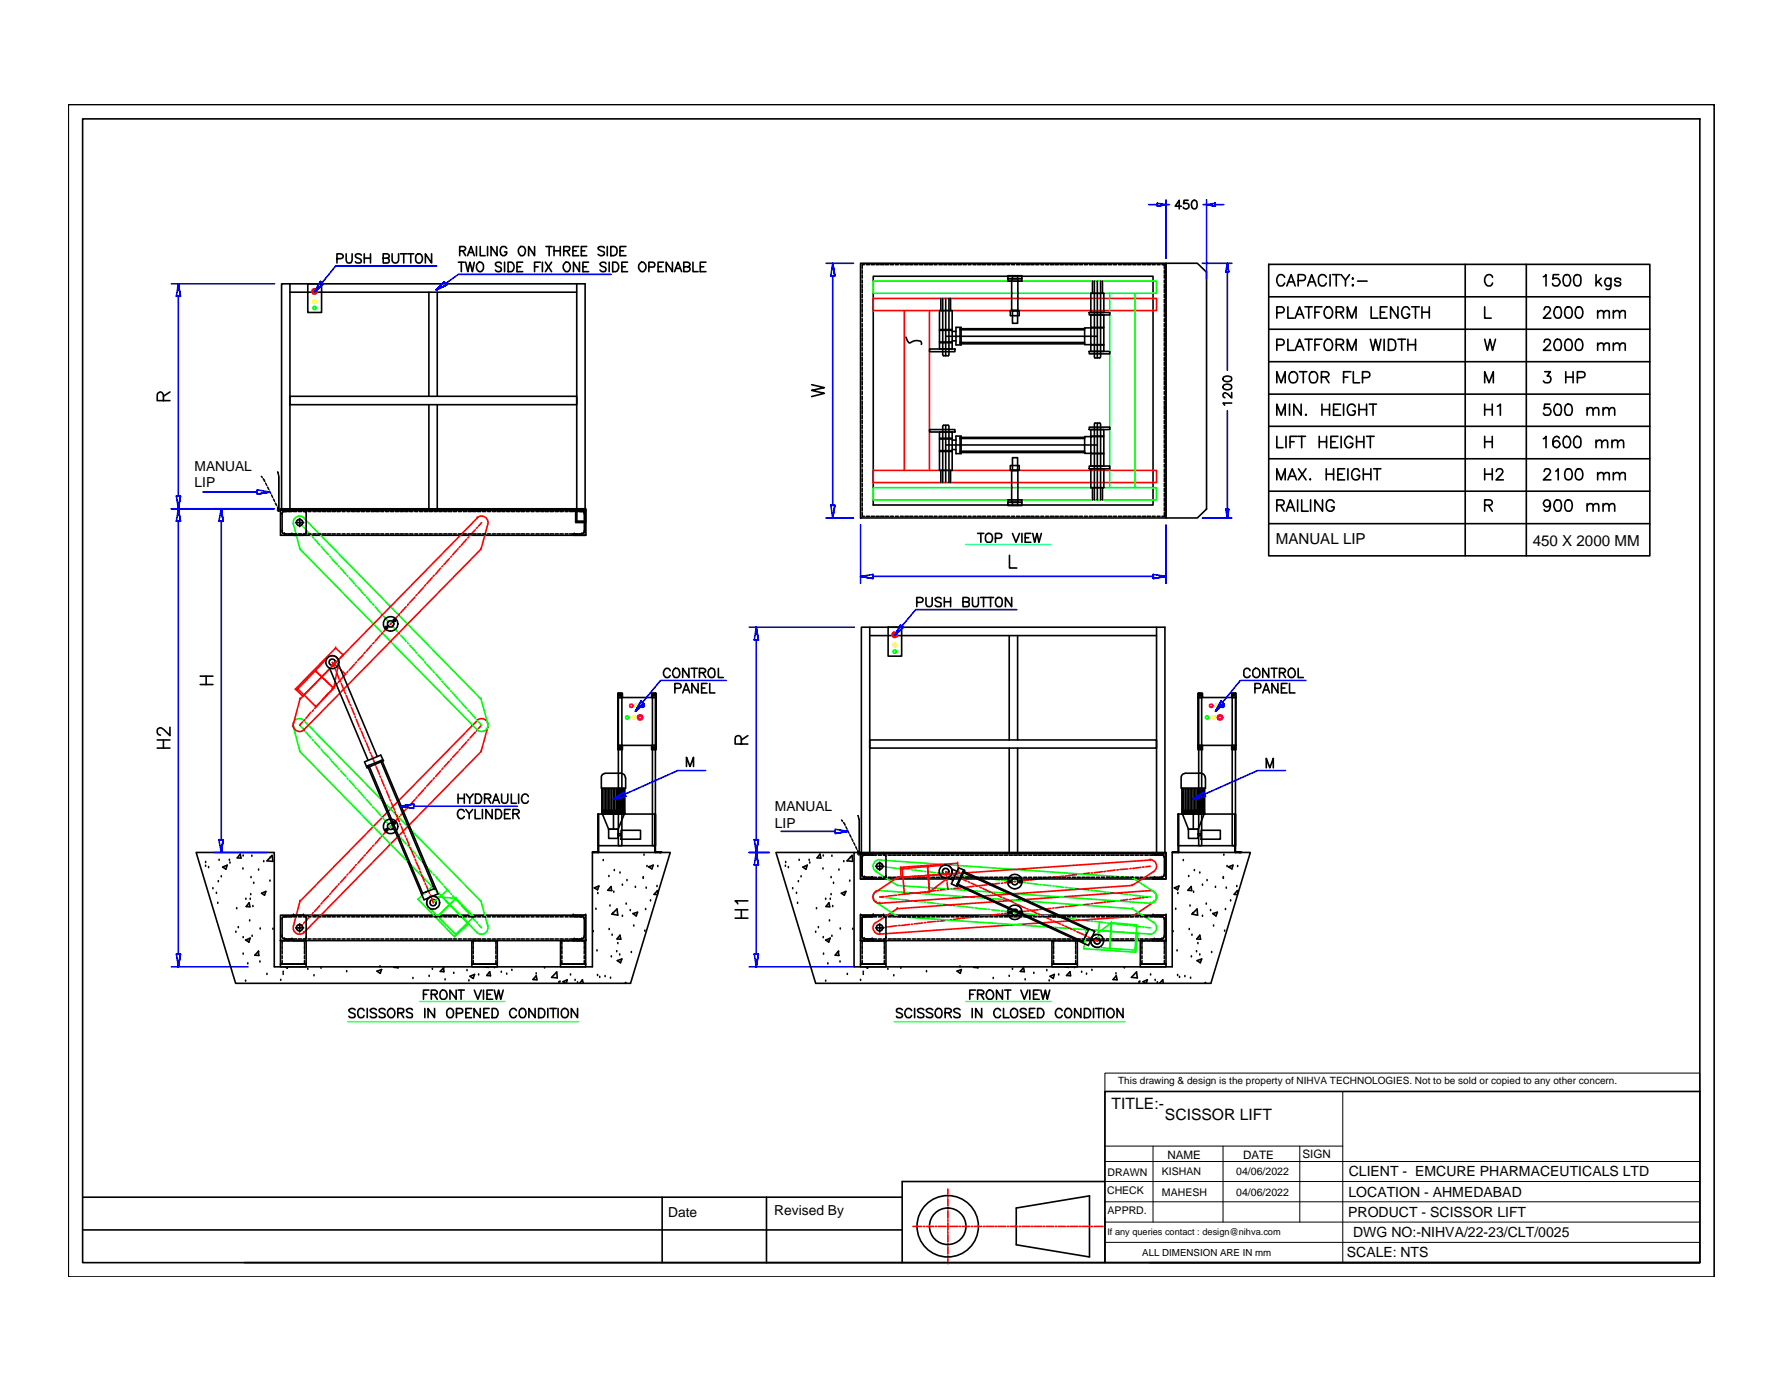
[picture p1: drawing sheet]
<svg xmlns="http://www.w3.org/2000/svg" width="279mm" height="216mm" viewBox="0 0 279 216" stroke-linecap="round" stroke-linejoin="round" font-family="sans-serif">
<defs><g id="words">
<g font-size="2.5">
<text x="174.1" y="173.6">TITLE:-</text>
<text x="182.4" y="175.4">SCISSOR LIFT</text>
</g>
<g font-size="2.4">
<text x="199.8" y="85.2">MANUAL LIP</text>
<text x="240.1" y="85.4">450 X 2000 MM</text>
</g>
<g font-size="2.2">
<text x="30.5" y="73.7">MANUAL</text>
<text x="30.5" y="76.3">LIP</text>
<text x="121.4" y="127">MANUAL</text>
<text x="121.4" y="129.6">LIP</text>
<text x="211.2" y="184.2">CLIENT - EMCURE PHARMACEUTICALS LTD</text>
<text x="104.6" y="190.5">Date</text>
<text x="121.3" y="190.3">Revised By</text>
<text x="211.1" y="190.5">PRODUCT - SCISSOR LIFT</text>
<text x="211.2" y="187.4">LOCATION - AHMEDABAD</text>
<text x="210.9" y="196.8">SCALE: NTS</text>
<text x="211.9" y="193.7">DWG NO:-NIHVA/22-23/CLT/0025</text>
</g>
<g font-size="1.8">
<text x="182.8" y="181.4">NAME</text>
<text x="194.7" y="181.4">DATE</text>
<text x="204" y="181.3">SIGN</text>
</g>
<g font-size="1.7">
<text x="173.5" y="184.1">DRAWN</text>
<text x="182" y="184">KISHAN</text>
<text x="193.6" y="184">04/06/2022</text>
<text x="173.4" y="186.9">CHECK</text>
<text x="173.5" y="190">APPRD.</text>
<text x="182" y="187.2">MAHESH</text>
<text x="193.6" y="187.2">04/06/2022</text>
</g>
<text font-size="1.6" x="175.1" y="169.8">This drawing &amp; design is the property of NIHVA TECHNOLOGIES. Not to be sold or copied to any other concern.</text>
<text font-size="1.5" x="178.9" y="196.6">ALL DIMENSION ARE IN mm</text>
<text font-size="1.4" x="173.4" y="193.3">If any queries contact : design@nihva.com</text>
</g></defs>
<!-- layer: 0 -->
<g fill="none" stroke="#000" stroke-width=".25">
<path d="M10.7 16.4h257.8v183.5h-257.8zM12.9 18.6h253.3v179.1h-253.3zM54.2 39.7v1.1a.47 .47 0 0 0 .5 .4 .47 .47 0 0 0 .4-.4v-1.1M56.6 39.9a.52 .52 0 0 0-.5-.2 .52 .52 0 0 0-.4 .4l.2 .3 .6 .2 .1 .4a.59 .59 0 0 1-.9 0M57.1 39.7v1.5M58 39.7v1.5M61.4 39.7v1.1a.52 .52 0 0 0 .5 .4 .52 .52 0 0 0 .5-.4v-1.1M62.7 39.7h1M63.2 39.7v1.5M63.9 39.7h.9M64.3 39.7v1.5M65.2 39.9l.3-.2a.72 .72 0 0 1 .7 .8 .72 .72 0 0 1-.7 .7l-.2-.1a1.04 1.04 0 0 1-.1-1.2z"/>
<path d="M67.6 39.7v1.5l-1-1.5v1.5M72 39.3l.8-.1a.31 .31 0 0 0 .1-.4 .31 .31 0 0 0-.3-.2h-.6v1.4M72.5 39.3l.4 .7M73.4 39.5h.7M74.6 38.6v1.4M75.2 38.6v1.4h.8M76.4 38.6v1.4M77.8 38.6v1.4l-.9-1.4v1.4M79.4 38.9a.53 .53 0 0 0-.6-.3 .53 .53 0 0 0-.5 .5v.3a.52 .52 0 0 0 .6 .6 .52 .52 0 0 0 .5-.6h-.4M81.5 38.6a.7 .7 0 0 1 .8 .4 .7 .7 0 0 1-.1 .8l-.3 .2a.75 .75 0 0 1-.5-1.2zM83.7 38.6v1.4l-.9-1.4v1.4M85.5 38.6h1"/>
<path d="M86 38.6v1.4M86.8 38.6v1.4M86.8 39.3h.9M87.7 38.6v1.4M88.3 39.3l.8-.1 .1-.2-.1-.4h-.8v1.4M88.8 39.3l.4 .7M89.7 39.3h.6M90.6 38.6h-.9v1.4h.9M91 39.3h.6M91.9 38.6h-.9v1.4h.9M94.6 38.8a.58 .58 0 0 0-.9 .1l.3 .3 .6 .2v.4a.63 .63 0 0 1-.9 0M95.1 38.6v1.4"/>
<path d="M95.7 38.6h.4a.75 .75 0 0 1 .6 .7 .75 .75 0 0 1-.6 .7h-.4zM97.1 39.3h.5M98 38.6h-.9v1.4h.9M185 32.3h-.9l.6-.9v1.3M186.1 31.4h-.7v.5a.49 .49 0 0 1 .7 0 .49 .49 0 0 1 0 .7 .49 .49 0 0 1-.7 0l-.1-.1M186.8 31.4a.4 .4 0 0 1 .6 .2l.1 .3a.62 .62 0 0 1-.4 .8h-.1a.81 .81 0 0 1-.2-1.3zM45.4 45.7h44.9M45.4 44.4v35.3M48.2 44.4h2.2v4.5h-2.2zM52.8 40.5l.8-.1a.33 .33 0 0 0 0-.6l-.8-.1v1.5M57.1 40.4h.9M60 40.4h.6a.39 .39 0 0 1 .4 .4 .39 .39 0 0 1-.4 .4h-.6v-1.5h.6l.3 .3a.3 .3 0 0 1-.3 .4"/>
<path d="M67.2 45.7v16.3M68.5 45.7v16.3M71.8 41h.9M72.2 41v1.5M72.9 41l.4 1.5 .3-1.5 .4 1.5 .3-1.5M73.2 40l.6-1.4 .5 1.4M74.7 41.3a.52 .52 0 0 1 .7-.2 .52 .52 0 0 1 .3 .5 .71 .71 0 0 1-.7 .9l-.3-.2a.87 .87 0 0 1 0-1zM78.5 41.3a.5 .5 0 0 0-.5-.3 .5 .5 0 0 0-.4 .4l.2 .3 .6 .2 .1 .4a.54 .54 0 0 1-.9 0M79 41v1.5M79.6 41a.78 .78 0 0 1 .9 .6 .78 .78 0 0 1-.5 .9h-.4zM81 41.8h.6M81.9 41h-.9v1.5h.9"/>
<path d="M83.7 41.8h.6M84.6 41h-.9v1.5M84.9 41v1.5M85.4 41l1 1.5M86.4 41l-1 1.5M88.5 41.1l.1-.1a.78 .78 0 0 1 .7 .6 .78 .78 0 0 1-.2 .8l-.2 .1a.77 .77 0 0 1-.7-.5 .77 .77 0 0 1 .3-.9zM90.3 44.4v37.2M90.7 41v1.5l-.9-1.5v1.5M91.3 41.8h.5M92.2 41h-.9v1.5h.9M94.9 41.3l-.1-.2a.54 .54 0 0 0-.8 .3l.2 .3 .6 .2 .1 .2-.1 .3a.6 .6 0 0 1-.8-.1M95.4 41v1.5"/>
<path d="M96 41a.78 .78 0 0 1 .9 .6 .78 .78 0 0 1-.5 .9h-.4zM97.4 41.8h.5M98.3 41h-.9v1.5h.9M100.3 41.1l.2-.1a.74 .74 0 0 1 .7 .8 .74 .74 0 0 1-.7 .7 .82 .82 0 0 1-.2-1.4zM101.6 41.8h.6a.38 .38 0 0 0 .4-.3 .38 .38 0 0 0-.2-.4l-.8-.1v1.5M103.1 41.8h.5M103.9 41h-.8v1.5h.8M105.3 41v1.5l-1-1.5v1.5M105.6 42.5l.6-1.5 .6 1.5M105.9 42h.6M107.1 41.8h.6a.36 .36 0 0 1 .3 .2 .36 .36 0 0 1 0 .4l-.3 .1h-.6v-1.5l.8 .1a.3 .3 0 0 1 .2 .3 .3 .3 0 0 1-.2 .3l-.2 .1M108.5 41v1.5h.8"/>
<path d="M109.7 41.8h.5M110.6 41h-.9v1.5h.9M134.8 41.2h47.8v39.9h-47.8zM135 42.3v.5M135 43v.5M135 43.8v.5M135 44.6v.5M135 45.3v.5M135 46.1v.5M135 46.8v.6M135 47.6v.5M135 48.3v.6"/>
<path d="M135 49.1v.5M135 49.9v.5M135 50.7v.5M135 51.4v.5M135 52.1v.6M135 52.9v.5M135 53.7v.5M135 54.4v.5M135 55.2v.5M135 56v.5M135 56.7v.5M135 57.5v.5"/>
<path d="M135 58.2v.5M135 59v.5M135 59.7v.6M135.4 41.4h-.4v.6M135.7 41.4h.5M136.4 41.4h.5M136.8 43.3h43.8v35.8h-43.8zM137.2 41.4h.5M137.9 41.4h.6M138.7 41.4h.5M139.4 41.4h.5M140.2 41.4h.5"/>
<path d="M141 41.4h.5M141.7 41.4h.6M141.9 52.8l.2 .5a.41 .41 0 0 0 .5 .4l.6-.3 .5-.1a.47 .47 0 0 1 .5 .1 .47 .47 0 0 1 .1 .5M142.5 41.4h.5M143.2 41.4h.5M144 41.4h.5M144.8 41.4h.5M145.5 41.4h.5M145.6 54.6h3.9v.5h-3.9zM146.3 41.4h.5M147.1 41.4h.5M147.1 48.6h2v3h-2z"/>
<path d="M147.1 51.7h2v1.8h-2zM147.1 53.7h2v.9h-2zM147.3 46.7v1.9M147.6 46.7v8.9l.2 .1h.7l.1-.1v-8.9M147.8 41.4h.5M148.1 46.7v9M148.1 52.6h23.8M148.6 41.4h.5M148.9 46.7v1.9M149.1 53.4h.6M149.1 51.9h.6M149.3 41.4h.5"/>
<path d="M149.7 51.3h.8v2.7h-.8zM150.1 41.4h.5M150.4 51.6h19.5M150.4 53.6h19.5M150.8 41.4h.5M151.6 41.4h.5M152.4 41.4h.5M153.1 41.4h.6M153.9 41.4h.5M154.6 41.4h.5M155.4 41.4h.5M156.2 41.4h.5"/>
<path d="M156.9 41.4h.5M157.7 41.4h.4M157.8 43.6h2.2v.4h-2.2zM157.8 43.2h2.2v.4h-2.2zM158.2 48.6h1.4v.8h-1.4zM158.4 43.6h1v5h-1zM158.4 41.4h.5M158.6 48.6h.8v2h-.8zM158.6 43.2v.4M159.2 41.4h.5M159.4 43.2v.4M160 41.4h.5"/>
<path d="M160.7 41.4h.5M161.4 41.4h.6M162.2 41.4h.5M163 41.4h.5M163.8 41.4h.4M164.5 41.4h.5M165.3 41.4h.5M166 41.4h.5M166.8 41.4h.5M167.5 41.4h.5M168.3 41.4h.5M169.1 41.4h.4"/>
<path d="M169.8 41.4h.5M169.9 51.5h-19.5v2.3h19.5M170.6 48.9h3.2v.4h-3.2zM170.6 55h3.2v.4h-3.2zM170.6 41.4h.5M170.8 51.3h2.1v2.7h-2.1zM170.8 51.3h-.9v2.7h.9M170.8 45.9h2.1v3h-2.1zM170.8 49.3h2.1v2h-2.1zM170.8 54h2.1v1h-2.1zM171.1 44v1.9M171.4 41.4h.5"/>
<path d="M171.4 44v11.9l.1 .1h.7l.2-.1v-11.9M171.9 44v12M172.1 41.4h.5M172.7 44v1.9M172.8 41.4h.5M173.6 41.4h.5M174.4 41.4h.5M175.2 41.4h.4M175.9 41.4h.5M176.6 41.4h.6M177.4 41.4h.5M178.2 41.4h.5"/>
<path d="M178.9 41.4h.5M179.6 41.4h.6M180.5 41.4h.4M181.2 41.4h.5M182 41.4h.4v.6M182.4 42.3v.5M182.4 43v.5M182.4 43.8v.5M182.4 44.6v.5M182.4 45.3v.5M182.4 46.1v.5M182.4 46.8v.6"/>
<path d="M182.4 47.6v.5M182.4 48.3v.6M182.4 49.1v.5M182.4 49.9v.5M182.4 50.7v.5M182.4 51.4v.5M182.4 52.1v.6M182.4 52.9v.5M182.4 53.7v.5M182.4 54.4v.5M182.4 55.2v.5M182.4 56v.5"/>
<path d="M182.4 56.7v.5M182.4 57.5v.5M182.4 58.2v.5M182.4 59v.5M182.4 59.7v.6M182.6 41.2h4.9l1.5 1.4v37.1l-1.5 1.4h-4.9zM191.6 59a.88 .88 0 0 1 1.3 .3v.1a.79 .79 0 0 1-1.4 0zM198.7 41.4h59.7v45.6h-59.7zM198.7 46.5h59.7M198.7 51.5h59.7M198.7 56.6h59.7M200 49h.7a.47 .47 0 0 0 .4-.5 .47 .47 0 0 0-.4-.5h-.7v1.8"/>
<path d="M200 54h.7a.47 .47 0 0 0 .4-.4 .47 .47 0 0 0-.4-.5h-.7v1.7M200 59.9v-1.7l.6 1.7 .7-1.7v1.7M201.2 43.4a.63 .63 0 0 0-.7-.4 .63 .63 0 0 0-.5 .6v.5a.62 .62 0 0 0 .5 .7 .62 .62 0 0 0 .7-.5M201.5 44.8l.7-1.8 .6 1.8M201.7 48v1.8h1M201.7 53.1v1.7h1M201.8 44.1h.8M202 58.4a.73 .73 0 0 1 1-.1 .73 .73 0 0 1 .2 1 .68 .68 0 0 1-.6 .6 .68 .68 0 0 1-.7-.6v-.4zM202.8 49.8l.7-1.8 .7 1.8M202.8 54.8l.7-1.7 .7 1.7M203.1 49.2h.8M203.1 54.3h.8"/>
<path d="M203.3 43.9h.7a.47 .47 0 0 0 .5-.4 .47 .47 0 0 0-.5-.5h-.7v1.8M203.5 58.2h1.2M204.1 58.2v1.7M204.4 48h1.1M204.4 53.1h1.1M204.8 44.8l.6-1.8 .7 1.8M205 48v1.8M205 53.1v1.7M205 44.1h.9M205.3 58.3a.8 .8 0 0 1 1 .2 .8 .8 0 0 1 0 1 .63 .63 0 0 1-.8 .4 .63 .63 0 0 1-.5-.6v-.4zM205.9 48.9h.7M205.9 54h.7"/>
<path d="M207 59h.7a.43 .43 0 0 0 .3-.6l-.3-.2h-.7v1.7M207 48h-1.1v1.8M207 53.1h-1.1v1.7M207.5 53.4l.2-.2a.81 .81 0 0 1 .9 .3 .81 .81 0 0 1 0 1l-.2 .3a.79 .79 0 0 1-1-.3 .79 .79 0 0 1 .1-.9zM207.5 59l.6 .9M207.7 43.4a.63 .63 0 0 0-.7-.4 .63 .63 0 0 0-.5 .6 .83 .83 0 0 0 .8 1.2l.4-.5M207.7 48.1l.5-.1a1.05 1.05 0 0 1 0 1.8 .9 .9 0 0 1-.8-.5 .9 .9 0 0 1 .1-1zM208.3 43v1.8M208.7 43h1.2M209.3 48.9l1-.1 .1-.3-.1-.4-1-.1v1.8M209.3 54h.7l.3-.1 .1-.3a.44 .44 0 0 0-.4-.5h-.7v1.7M209.3 43v1.8"/>
<path d="M209.9 48.9l.5 .9M209.9 54l.5 .8M210 43l.7 .8v1M210.4 59h.7M211 49.8v-1.8l.7 1.8 .7-1.8v1.8M211 54.8v-1.7l.7 1.7 .7-1.7v1.7M211.4 43l-.7 .8M211.6 58.2h-1.2v1.7M211.8 43.6l.1-.1v.1v.1zM211.9 44.6v.1v.1l-.1-.1zM211.9 58.2v1.7h1M212.6 44h1.5"/>
<path d="M213.4 59.1h.7a.47 .47 0 0 0 .4-.4 .47 .47 0 0 0-.4-.5h-.7v1.7M214.6 53.1l.4 1.7 .4-1.7 .5 1.7 .4-1.7M214.7 48v1.8h1.1M216.2 48.9h.7M216.8 53.1v1.7M217.2 48h-1v1.8h1M217.5 53.1h.5a.64 .64 0 0 1 .6 .7 .84 .84 0 0 1-.6 1h-.5zM218.9 48v1.8l-1.1-1.8v1.8M218.9 53.1h1.2M219.5 53.1v1.7M220.5 54h1.2M220.5 53.1v1.7"/>
<path d="M220.8 48.5a.6 .6 0 0 0-1-.4 1.05 1.05 0 0 0 .2 1.7 .59 .59 0 0 0 .8-.6h-.4M221.1 48h1.2M221.7 48v1.8M221.7 53.1v1.7M222.7 48.9h1.1M222.7 48v1.8M223.8 48v1.8M229.5 41.4v45.6M232.5 48v1.8h1M232.5 53.1l.4 1.7 .5-1.7 .4 1.7 .4-1.7M232.5 59.9v-1.7l.7 1.7 .7-1.7v1.7M233.8 43.4a.63 .63 0 0 0-.8-.4 .63 .63 0 0 0-.5 .6 .81 .81 0 0 0 .2 .9 .81 .81 0 0 0 .8 .2l.3-.4"/>
<path d="M239 41.4v45.6M241.7 43.3l.4-.3v1.8M241.8 48.5l.2-.4 .1-.1 .5 .1a.42 .42 0 0 1 .1 .6l-1 1.1h1.2M241.8 53.6l.2-.4 .5-.1a.43 .43 0 0 1 .2 .7l-1 1h1.2M241.9 58.2h.9l-.5 .7a.47 .47 0 0 1 .6 .5 .65 .65 0 0 1-.5 .5 .65 .65 0 0 1-.7-.3M243.7 48.1a.53 .53 0 0 1 .8 .3 1.53 1.53 0 0 1-.2 1.3 .56 .56 0 0 1-.8-.2 1.21 1.21 0 0 1 .2-1.4zM243.7 53.2a.53 .53 0 0 1 .8 .3 1.56 1.56 0 0 1-.2 1.3 .65 .65 0 0 1-.8-.2 1.21 1.21 0 0 1 .2-1.4zM244.1 43h-.8l-.1 .7a.65 .65 0 0 1 .9 0 .65 .65 0 0 1 0 .9 .65 .65 0 0 1-.9 0l-.1-.2M245.1 43.1a.53 .53 0 0 1 .8 .2 1.31 1.31 0 0 1-.2 1.4l-.4 .1a1.01 1.01 0 0 1-.4-1.5zM245.2 58.2v1.7M245.2 59h1.2M245.3 48.1l.4-.1a1.01 1.01 0 0 1 .5 1.5 .55 .55 0 0 1-.6 .3 .55 .55 0 0 1-.5-.3 1.47 1.47 0 0 1 .2-1.4z"/>
<path d="M245.3 53.2l.4-.1a1.01 1.01 0 0 1 .5 1.5 .58 .58 0 0 1-1.1 0 1.47 1.47 0 0 1 .2-1.4zM246.4 58.2v1.7M246.7 43.1a.58 .58 0 0 1 .9 .2 1.91 1.91 0 0 1-.2 1.4l-.4 .1a1.01 1.01 0 0 1-.5-1.5zM247 48.1l.4-.1a1.02 1.02 0 0 1 0 1.8h-.2a.93 .93 0 0 1-.4-1.4zM247 53.2l.4-.1a1.09 1.09 0 0 1 .2 1.7 .64 .64 0 0 1-.8-.2 1.47 1.47 0 0 1 .2-1.4zM247 59.1h.8a.47 .47 0 0 0 .4-.4 .47 .47 0 0 0-.4-.5h-.8v1.7M250 43v1.8M250.2 49l.4-.4 .5 .1v1.1M250.2 54l.4-.3 .5 .1v1M250.2 48.6v1.2M250.2 53.7v1.1M250.3 44.1l.6 .7"/>
<path d="M250.8 43.5l-.8 .9M251.1 49l.4-.4 .5 .1v1.1M251.1 54l.4-.3 .5 .1v1M252.3 43.5l-.1 1.7-.2 .1-.5-.1M252.3 43.8a.55 .55 0 0 0-.8-.1 .55 .55 0 0 0-.1 .8l.3 .3h.3l.3-.3M252.7 49l.4-.4 .4 .1 .1 .3v.8M252.7 54l.4-.3 .4 .1 .1 .2v.8M252.7 48.6v1.2M252.7 53.7v1.1M253.6 49l.4-.4 .5 .1v1.1M253.6 54l.4-.3 .5 .1v1M253.8 43.8a.51 .51 0 0 0-.4-.3 .51 .51 0 0 0-.5 .3l.2 .3 .6 .1 .1 .3a.51 .51 0 0 1-.4 .3 .51 .51 0 0 1-.5-.3"/>
<path d="M25.6 62.7v-.9a.49 .49 0 0 0-.8-.3l-.2 .3v.9h2M26.6 61.4l-1 .6M43.9 79.9h47.8v3.9h-47.8zM43.9 79.7h47.8v.2h-47.8zM44.1 79.7v-35.3h47.5v37.2M45.4 62h44.9v1.4h-44.9zM45.9 79.8l-.1 .2-1.2 .1M46 79.9h1.5l.4 .3v3.2l-.4 .4h-1.5M46 79.9h.1M47.5 79.9h.1M67.2 63.4v16.3M68.5 63.4v16.3"/>
<path d="M89.7 79.8l.2 .2 1.2 .1M89.8 79.9h1.9v3.9h-1.9M89.8 79.9h.1M90.2 79.7h1.5v1.9h-1.5zM90.3 79.7h1.3v1.9h-1.3zM91.7 79.9h.1M127.1 60.2l2 .5-2 .4 2 .5-2 .5M135 60.5v.5M135 61.3v.5M135 62v.6M135 62.8v.5M135 63.5v.6"/>
<path d="M135 64.3v.5M135 65.1v.5M135 65.8v.5M135 66.6v.5M135 67.3v.5M135 68.1v.5M135 68.9v.5M135 69.6v.5M135 70.4v.5M135 71.1v.6M135 71.9v.5M135 72.7v.4"/>
<path d="M135 73.4v.5M135 74.2v.5M135 74.9v.5M135 75.7v.5M135 76.4v.5M135 77.2v.5M135 78v.5M135 78.7v.5M135 79.5v.5M145.6 67.3h3.9v.3h-3.9zM147.1 67.6h2v1h-2zM147.1 68.7h2v1.9h-2z"/>
<path d="M147.1 70.7h2v2.9h-2zM147.3 73.6v2M147.6 75.6v-8.9l.2-.1h.7l.1 .1v8.9M148.1 66.6v9M148.1 69.7h23.8M148.9 73.6v2M149.1 68.9h.6M149.1 70.4h.6M149.7 68.3h.8v2.7h-.8zM150.4 70.6h19.5M150.4 68.7h19.5M157.8 78.3h2.2v.3h-2.2z"/>
<path d="M157.8 78.6h2.2v.5h-2.2zM158.2 72.9h1.4v.7h-1.4zM158.4 73.6h1v5h-1zM158.6 71.7h.8v1.9h-.8zM158.6 78.6v.5M159.4 78.6v.5M169.9 68.5h-19.5v2.4h19.5M170.6 73h3.2v.4h-3.2zM170.6 66.9h3.2v.4h-3.2zM170.8 68.4h2.1v2.6h-2.1zM170.8 68.4h-.9v2.6h.9M170.8 67.3h2.1v1h-2.1z"/>
<path d="M170.8 71h2.1v2h-2.1zM170.8 73.4h2.1v3h-2.1zM171.1 76.4v1.9M171.4 78.3v-11.9l.1-.2h.7l.2 .2v11.9M171.9 66.2v12.1M172.7 76.4v1.9M182.4 60.5v.5M182.4 61.3v.5M182.4 62v.6M182.4 62.8v.5M182.4 63.5v.6M182.4 64.3v.5"/>
<path d="M182.4 65.1v.5M182.4 65.8v.5M182.4 66.6v.5M182.4 67.3v.5M182.4 68.1v.5M182.4 68.9v.5M182.4 69.6v.5M182.4 70.4v.5M182.4 71.1v.6M182.4 71.9v.5M182.4 72.7v.4M182.4 73.4v.5"/>
<path d="M182.4 74.2v.5M182.4 74.9v.5M182.4 75.7v.5M182.4 76.4v.5M182.4 77.2v.5M182.4 78v.5M182.4 78.7v.5M182.4 79.5v.5M191.6 60.3a.88 .88 0 0 1 1.3 .2v.1a.79 .79 0 0 1-1.4 0zM192.9 63.1h-1.4l.3 .3M192.9 61.5v.8l-.6-.6a.42 .42 0 0 0-.7-.1l-.1 .4 .3 .3M198.7 61.7h59.7"/>
<path d="M198.7 66.7h59.7M198.7 71.8h59.7M198.7 76.9h59.7M200 65v-1.7l.6 1.7 .7-1.7v1.7M200 68.3v1.8h.9M200 75.1v-1.7l.6 1.7 .7-1.7v1.7M200 79.1h.7a.42 .42 0 0 0 .4-.4 .42 .42 0 0 0-.4-.4h-.7v1.7M200.6 79.1l.5 .9M201.4 68.3v1.8M201.7 75.1l.7-1.7 .7 1.7M201.7 79.4h.9M202 63.3v1.7"/>
<path d="M202 74.6h.8M202 69.2h.7M203.1 68.3h-1.1v1.8M203.2 78.3v1.7M203.3 68.3h1.2M203.4 73.4l1.1 1.7M203.8 63.3v1.7l-1.2-1.7v1.7M203.9 78.3v1.7h1M203.9 68.3v1.8M204.5 65v-.1l.1 .1zM204.5 73.4l-1.1 1.7M205.1 75h.2l-.1 .1z"/>
<path d="M205.3 78.3v1.7M206.6 69.2h1.2M206.6 68.3v1.8M207 63.3v1.7M207 64.1h1.2M207.1 78.3v1.7l-1.2-1.7v1.7M207.7 73.4v1.7M207.7 74.2h1.2M207.8 68.3v1.8M208.2 63.3v1.7M208.4 69.2h.7M208.9 64.1h.6"/>
<path d="M208.9 73.4v1.7M208.9 78.7a.63 .63 0 0 0-.7-.4 .63 .63 0 0 0-.5 .6 .75 .75 0 0 0 .1 .9 .75 .75 0 0 0 .9 .2l.2-.2v-.4h-.4M209.5 68.3h-1.1v1.8h1.1M209.5 74.2h.7M210 63.3h-1.1v1.7h1.1M210 68.3v1.8M210.4 63.3v1.7M210.6 73.4h-1.1v1.7h1.1M211.1 73.4v1.7M211.9 68.7a.59 .59 0 0 0-.6-.4 .59 .59 0 0 0-.6 .4 .81 .81 0 0 0 0 1 .81 .81 0 0 0 .9 .3l.3-.3v-.3h-.5M212.2 63.7a.63 .63 0 0 0-.7-.4 .63 .63 0 0 0-.5 .6 .81 .81 0 0 0 .2 .9 .81 .81 0 0 0 .8 .2l.2-.2v-.5h-.3M212.5 69.2h1.1"/>
<path d="M212.5 68.3v1.8M212.8 64.1h1.2M212.8 63.3v1.7M212.9 73.8a.63 .63 0 0 0-.7-.4 .63 .63 0 0 0-.5 .7 .72 .72 0 0 0 .2 .9 .72 .72 0 0 0 .9-.1l.1-.4h-.4M213.5 74.2h1.2M213.5 73.4v1.7M213.6 68.3v1.8M214 63.3v1.7M214 68.3h1.2M214.4 63.3h1.2M214.6 68.3v1.8M214.7 73.4v1.7"/>
<path d="M215 63.3v1.7M215.1 73.4h1.2M215.7 73.4v1.7M232.5 79.1l1-.1a.41 .41 0 0 0 0-.7h-1v1.7M232.5 64.1h1.2M232.5 69.2h1.2M232.5 63.3v1.7M232.5 68.3v1.8M232.5 73.4v1.7M232.5 74.2h1.2M233.1 79.1l.6 .9M233.7 63.3v1.7"/>
<path d="M233.7 68.3v1.8M233.7 73.4v1.7M234.3 73.8a.51 .51 0 0 1 .6-.4 .51 .51 0 0 1 .5 .5l-.3 .4-.8 .8h1.1M234.5 63.6l.5-.3v1.7M241.7 68.7l.2-.1 .2-.3v1.8M241.8 73.8l.2-.3 .5-.1a.43 .43 0 0 1 .2 .7l-1 1h1.2M242.7 63.3h-.8l-.1 .7a.61 .61 0 0 1 1 .1 .61 .61 0 0 1-.2 .9 .61 .61 0 0 1-.9-.3M242.8 78.9l-.1-.4a.55 .55 0 0 0-.9 0 .55 .55 0 0 0 .3 .8 .55 .55 0 0 0 .7-.4 .96 .96 0 0 1-.5 1.1h-.4l-.1-.2M243.7 63.4a.54 .54 0 0 1 .8 .2 1.64 1.64 0 0 1-.2 1.4 .61 .61 0 0 1-.8-.3 1.16 1.16 0 0 1 .2-1.3zM243.7 73.8l.3-.4v1.7M243.7 78.3a.54 .54 0 0 1 .8 .3 1.64 1.64 0 0 1-.2 1.4h-.4a1.09 1.09 0 0 1-.2-1.7zM244.2 68.6l-.3-.3a.7 .7 0 0 0-.7 .8v.4a.61 .61 0 0 0 .6 .6 .54 .54 0 0 0 .5-.6 .54 .54 0 0 0-.6-.5 .54 .54 0 0 0-.5 .5"/>
<path d="M245.1 68.4l.4-.1a1.14 1.14 0 0 1 .2 1.7 .58 .58 0 0 1-.8-.2 1.37 1.37 0 0 1 .2-1.4zM245.3 63.4a.58 .58 0 0 1 .9 .2 1.47 1.47 0 0 1-.2 1.4 .64 .64 0 0 1-.9-.3 1.4 1.4 0 0 1 .2-1.3zM245.3 73.5l.4-.1a1.01 1.01 0 0 1 .5 1.4 .58 .58 0 0 1-1.1 0 1.47 1.47 0 0 1 .2-1.3zM245.3 78.3a.58 .58 0 0 1 .9 .3 1.47 1.47 0 0 1-.2 1.4h-.4a1.01 1.01 0 0 1-.5-1.4zM246.7 68.4l.4-.1a.83 .83 0 0 1 .5 1.1v.4a.55 .55 0 0 1-.6 .3 .55 .55 0 0 1-.5-.3 1.37 1.37 0 0 1 .2-1.4zM247 73.5l.4-.1a.99 .99 0 0 1 0 1.7l-.4-.1a1.3 1.3 0 0 1 0-1.5zM248.6 64.2l.3-.4 .5 .1 .1 1.1M248.6 79.2l.3-.3h.5l.1 1.1M248.6 63.8v1.2M248.6 78.9v1.1M249.5 64.2l.4-.4 .4 .1 .1 1.1M249.5 79.2l.4-.3h.4l.1 1.1"/>
<path d="M250 69.3l.4-.4 .4 .1 .1 1.1M250 68.9v1.2M250.2 74.3l.4-.3 .5 .1v1M250.2 74v1.1M250.9 69.3l.4-.4 .4 .1 .1 1.1M251.1 64.2l.3-.4 .5 .1 .1 .3v.8M251.1 79.2l.3-.3h.5l.1 .3v.8M251.1 63.8v1.2M251.1 78.9v1.1M251.1 74.3l.4-.3 .5 .1v1M252 64.2l.4-.4 .4 .1 .1 1.1M252 79.2l.4-.3h.4l.1 1.1"/>
<path d="M252.5 69.3l.2-.3 .2-.1 .4 .1 .1 1.1M252.5 68.9v1.2M252.7 74.3l.4-.3 .4 .1 .1 .2v.8M252.7 74v1.1M253.4 69.3l.4-.4 .4 .1 .1 1.1M253.6 74.3l.4-.3 .5 .1v1M44.2 80.5v2.8l.3 .3h1.2M44.2 80.5h.1M44.2 83.2h.1M44.6 80l-.3 .1-.1 .3M44.6 80.1h.1M44.6 83.6h.1"/>
<path d="M44.6 80.1h.3M44.6 83.6h.3M45.2 83.6h.6l.1 .2M45.2 80.1h.5M45.7 80h.1M45.7 83.6h.1M46 83.8h.1M46 80.1h.5M46 83.6h.5M46.3 81.8h.5M46.7 80.1h.5M46.7 83.6h.5"/>
<path d="M46.8 81.8h.2M46.9 81.2v.5M46.9 81.8v.1M46.9 81.9v.6M47 81.8h.6M47.5 80.1h.5M47.5 83.6h.5M47.5 83.8h.1M47.9 83.4h.1M48.2 80.1h.5M48.2 83.6h.5M49 80.1h.5"/>
<path d="M49 83.6h.5M49.8 80.1h.5M49.8 83.6h.5M50.5 80.1h.5M50.5 83.6h.5M51.3 80.1h.5M51.3 83.6h.5M52 80.1h.5M52 83.6h.5M52.8 80.1h.5M52.8 83.6h.5M53.6 80.1h.4"/>
<path d="M53.6 83.6h.4M54.3 80.1h.5M54.3 83.6h.5M55.1 80.1h.5M55.1 83.6h.5M55.8 80.1h.5M55.8 83.6h.5M56.6 80.1h.5M56.6 83.6h.5M57.3 80.1h.6M57.3 83.6h.6M58.1 80.1h.5"/>
<path d="M58.1 83.6h.5M58.8 80.1h.6M58.8 83.6h.6M59.6 80.1h.5M59.6 83.6h.5M60.4 80.1h.5M60.4 83.6h.5M61.2 80.1h.5M61.2 83.6h.5M61.9 80.1h.5M61.9 83.6h.5M62.6 80.1h.6"/>
<path d="M62.6 83.6h.6M63.4 80.1h.5M63.4 83.6h.5M64.2 80.1h.5M64.2 83.6h.5M65 80.1h.4M65 83.6h.4M65.7 80.1h.5M65.7 83.6h.5M66.4 80.1h.6M66.4 83.6h.6M67.2 80.1h.5"/>
<path d="M67.2 83.6h.5M68 80.1h.5M68 83.6h.5M68.7 80.1h.5M68.7 83.6h.5M69.5 80.1h.5M69.5 83.6h.5M70.2 80.1h.6M70.2 83.6h.6M71 80.1h.5M71 83.6h.5M71.8 80.1h.4"/>
<path d="M71.8 83.6h.4M72.5 80.1h.6M72.5 83.6h.6M73.3 80.1h.5M73.3 83.6h.5M74 80.1h.6M74 83.6h.6M74.8 80.1h.5M74.8 83.6h.5M75.6 80.1h.5M75.6 83.6h.5M76.4 80.1h.4"/>
<path d="M76.4 83.6h.4M77.1 80.1h.5M77.1 83.6h.5M77.8 80.1h.6M77.8 83.6h.6M78.6 80.1h.5M78.6 83.6h.5M79.4 80.1h.5M79.4 83.6h.5M80.1 80.1h.5M80.1 83.6h.5M80.9 80.1h.5"/>
<path d="M80.9 83.6h.5M81.6 80.1h.6M81.6 83.6h.6M82.4 80.1h.5M82.4 83.6h.5M83.2 80.1h.4M83.2 83.6h.4M83.9 80.1h.5M83.9 83.6h.5M84.7 80.1h.5M84.7 83.6h.5M85.4 80.1h.6"/>
<path d="M85.4 83.6h.6M86.2 80.1h.5M86.2 83.6h.5M86.9 80.1h.5M86.9 83.6h.5M87.7 80.1h.5M87.7 83.6h.5M88.5 80.1h.5M88.5 83.6h.5M89.2 80.1h.6M89.2 83.6h.6M89.8 83.8h.1"/>
<path d="M89.9 83.6h-.1l-.1 .2M89.9 83.6h.1M89.9 80h.1M90 80.1h.5M90 83.6h.5M90.2 81.6h1.5v.2h-1.5zM90.7 80.1h.4M90.7 83.6h.4M91.1 80l.3 .1 .1 .3M91.1 83.6h.1M91.1 80.1h.1M91.5 80.5v2.8l-.3 .3h-1.3"/>
<path d="M91.5 83.2h.1M91.5 80.5h.1M91.7 83.8h.1M135 80.2v.6h.4M135.7 80.8h.5M136.2 99.5h44.9M136.2 98.2v35.3M136.4 80.8h.5M137.2 80.8h.5M137.9 80.8h.6M138.7 80.8h.5M139.1 98.2h2.1v4.5h-2.1z"/>
<path d="M139.4 80.8h.5M140.2 80.8h.5M141 80.8h.5M141.7 80.8h.6M142.5 80.8h.5M143.2 80.8h.5M143.6 94.3h.6a.38 .38 0 0 0 .3-.3 .38 .38 0 0 0-.1-.4l-.8-.1v1.5M144 80.8h.5M144.8 80.8h.5M145 93.5v1.1a.49 .49 0 0 0 .5 .4 .49 .49 0 0 0 .5-.4v-1.1M145.5 80.8h.5M146.3 80.8h.5"/>
<path d="M147.1 80.8h.5M147.4 93.8a.52 .52 0 0 0-.5-.3 .52 .52 0 0 0-.4 .4l.3 .3 .5 .2 .1 .4a.58 .58 0 0 1-.9 0M147.8 80.8h.5M147.9 93.5v1.5M147.9 94.2h1M148.6 80.8h.5M148.9 93.5v1.5M149.3 80.8h.5M150.1 80.8h.5M150.8 94.2h.7l.3 .2v.5l-.3 .1h-.7v-1.5h.7l.3 .2v.4l-.3 .1M150.8 80.8h.5M151.6 80.8h.5"/>
<path d="M152.3 93.5v1.1a.47 .47 0 0 0 .5 .4 .47 .47 0 0 0 .4-.4v-1.1M152.4 80.8h.5M153.1 80.8h.6M153.1 83.5h1M153.6 93.5h.9M153.6 83.5v1.4M153.9 80.8h.5M154 93.5v1.5M154.5 83.7a.65 .65 0 0 1 .8 0 .65 .65 0 0 1 0 .9 .53 .53 0 0 1-.5 .3 .53 .53 0 0 1-.5-.5zM154.6 80.8h.5M154.7 93.5h.9M155.1 93.5v1.5"/>
<path d="M155.4 80.8h.5M155.9 84.3h.6l.3-.2v-.5l-.3-.1h-.6v1.4M156 93.8a.57 .57 0 0 1 .8-.2 .57 .57 0 0 1 .2 .8 .53 .53 0 0 1-.7 .6l-.3-.2-.1-.4zM156.2 80.8h.5M156.9 80.8h.5M157.7 80.8h.4M158.1 99.5v16.4M158.1 86.9v2h1.1M158.4 93.5v1.5l-.9-1.5v1.5M158.4 80.8h.5M158.6 83.5l.5 1.4 .6-1.4M159.2 80.8h.5"/>
<path d="M159.4 99.5v16.4M160 80.8h.5M160 83.5v1.4M160.6 84.2h.5M160.7 80.8h.5M161.4 83.5h-.8v1.4h.8M161.4 80.8h.6M161.7 83.5l.3 1.4 .4-1.4 .3 1.4 .4-1.4M162.2 80.8h.5M163 80.8h.5M163.8 80.8h.4M164.5 80.8h.5"/>
<path d="M165.3 80.8h.5M166 80.8h.5M166.8 80.8h.5M167.5 80.8h.5M168.3 80.8h.5M169.1 80.8h.4M169.8 80.8h.5M170.6 80.8h.5M171.4 80.8h.5M172.1 80.8h.5M172.8 80.8h.5M173.6 80.8h.5"/>
<path d="M174.4 80.8h.5M175.2 80.8h.4M175.9 80.8h.5M176.6 80.8h.6M177.4 80.8h.5M178.2 80.8h.5M178.9 80.8h.5M179.6 80.8h.6M180.5 80.8h.4M181.1 98.2v35.3M181.2 80.8h.5M182.4 80.2v.6h-.4"/>
<path d="M198.7 82h59.7M201.5 80l.6-1.7 .7 1.7M24.6 117.1h2M24.6 115.9h2M25.6 115.9v1.2M26.6 113.9v1.3l-1.2-1.2a.49 .49 0 0 0-.8 .3v.4a.49 .49 0 0 0 .5 .4M31.4 107.2h1.9M31.4 105.9h1.9M32.3 105.9v1.3M51.6 104.5l6 14.5M53 104l6.1 14.4M57.1 119.3l2.5-1.1 .5 .9-2.6 1.1z"/>
<path d="M57.6 119.9l2.2-.9 8.8 20.9-2.2 1zM57.8 119.8l8.4 20.1M59.6 119.1l8.4 20M96.8 108.5v.7h6v7.5h-6v-7.5h.7v-.7zM96.8 116.7h.7v.7h-.7zM96.8 108.5h.6v23.9h-.6zM102.1 108.5h.7v.7h-.7zM102.1 116.7h.7v.7h-.7zM102.2 108.5h.4v23.9h-.4zM105 105a.5 .5 0 0 0-.8-.3 .72 .72 0 0 0-.3 .9 .72 .72 0 0 0 .9 .4l.2-.2M105.6 104.7l.5-.1a.85 .85 0 0 1 0 1.5 .74 .74 0 0 1-.8-.5 .74 .74 0 0 1 .3-.9zM105.7 107.8l.8-.1 .2-.1a.45 .45 0 0 0-.4-.6h-.6v1.5"/>
<path d="M106.9 108.5l.6-1.5 .5 1.5M107.1 108h.7M107.9 104.6v1.5l-1-1.5v1.5M108.2 104.6h1M108.7 104.6v1.5M109.3 107v1.5l-.9-1.5v1.5M109.5 105.3h.6a.36 .36 0 0 0 .4-.4l-.4-.3h-.6v1.5M109.9 107.7h.5M110.1 105.3l.4 .8M110.7 107h-.8v1.5h.8M111 104.8a.51 .51 0 0 1 .6-.2 .51 .51 0 0 1 .4 .6v.4a.53 .53 0 0 1-.6 .5 .53 .53 0 0 1-.5-.5zM111.2 107v1.5h.8"/>
<path d="M112.5 104.6v1.5h.8M116.1 116.5v-.9l-.1-.3a.48 .48 0 0 0-.8 0l-.1 1.2h2M117.1 115.2l-1 .7M136.2 115.9h44.9v1.2h-44.9zM158.1 117.1v16.4M159.4 117.1v16.4M187.6 108.5v.7h6v7.5h-6v-7.5h.7v-.7zM187.6 116.7h.7v.7h-.7zM187.7 108.5h.5v23.9h-.5zM192.9 108.5h.7v.7h-.7zM192.9 116.7h.7v.7h-.7zM193 108.5h.5v23.9h-.5z"/>
<path d="M195.8 105a.49 .49 0 0 0-.6-.4 .49 .49 0 0 0-.4 .6 .68 .68 0 0 0 .2 .8 .55 .55 0 0 0 .8-.2M196.3 104.8a.54 .54 0 0 1 .6-.1 .54 .54 0 0 1 .4 .5 .66 .66 0 0 1-.4 .9 .54 .54 0 0 1-.7-.5zM196.5 107.8l.8-.1 .2-.1a.47 .47 0 0 0-.4-.6h-.6v1.5M197.8 108.5l.5-1.5 .5 1.5M198 108h.6M198.7 104.6v1.5l-.9-1.5v1.5M199.1 104.6h.9M199.5 104.6v1.5M200.1 107v1.5l-.9-1.5v1.5M200.4 105.3h.8a.34 .34 0 0 0 .1-.4 .34 .34 0 0 0-.3-.3h-.6v1.5M200.7 107.7h.5M200.9 105.3l.4 .8"/>
<path d="M201.6 107h-.9v1.5h.9M201.9 104.8a.54 .54 0 0 1 .6-.1 .54 .54 0 0 1 .3 .5 .68 .68 0 0 1-.8 .8 .96 .96 0 0 1-.1-1.2zM202 107v1.5h.8M203.3 104.6v1.5h.8M30.7 133.5h12.3v17.9h49.8v-17.9h12.2l-6.3 20.5h-61.8zM32.2 135.6h.1M32.2 135h.1M32.7 135.8h.1M33.3 139.1h.1M33.9 139.9h.1M34.2 138h.1M34.3 134.7h.1"/>
<path d="M34.7 137.3h.1M34.9 135.7l.7-.2-.2 .6zM35.9 134.7h.1M36 135.1h.1M37.6 133.7l.1 .7-.5-.1zM38 136h.1M38.1 134h.1M39.3 137.4h.1M39.4 134.1h.1M39.7 138.3h.1M40.5 136.2h.1M41 139.9l.6-.3-.2 .6z"/>
<path d="M41.3 134.9h.1M42.3 138h.1M42.4 134.3h.1M42.6 133.9l.1 1-.9-.1zM68.2 139.1l-2.2 .8M71.7 124.3v1.5M71.7 125h1M72.7 127.1a.55 .55 0 0 0-.6-.4 .55 .55 0 0 0-.4 .5 .67 .67 0 0 0 .6 1l.4-.4M72.7 124.3v1.5M73 126.7l.5 .7v.8M73 124.3l.6 .7v.8M74 126.7l-.5 .7"/>
<path d="M74.1 124.3l-.5 .7M74.4 126.7v1.5h.8M74.5 124.3h.5a.78 .78 0 0 1 .4 .7 .78 .78 0 0 1-.4 .8h-.5zM75.6 126.7v1.5M75.9 125h.8a.34 .34 0 0 0 .2-.4 .34 .34 0 0 0-.4-.3h-.6v1.5M76.4 125l.5 .8M77.1 126.7v1.5l-1-1.5v1.5M77.2 125.8l.5-1.5 .5 1.5M77.3 125.3h.7M77.6 126.7h.5a.77 .77 0 0 1 .5 .8 .77 .77 0 0 1-.5 .7h-.5zM78.6 124.3v1a.49 .49 0 0 0 .4 .5 .49 .49 0 0 0 .5-.5v-1M79 127.4h.6"/>
<path d="M79.9 126.7h-.9v1.5h.9M80.1 124.3v1.5h.8M80.3 127.4h.6l.3-.2a.28 .28 0 0 0-.1-.4l-.8-.1v1.5M80.8 127.4l.5 .8M81.2 124.3v1.5M82.7 124.7a.54 .54 0 0 0-.6-.4 .54 .54 0 0 0-.4 .6v.4a.55 .55 0 0 0 .4 .5 .55 .55 0 0 0 .6-.4M93.1 139l.7-.3-.2 .6zM93.6 139.9h.1M93.7 127.5h8.9v4.9h-8.9zM93.8 133.4v.1h-1v-.1h.9v-5.9h.1v6h-.1M94.3 123.4h3.6v3.5h-3.6zM94.3 127.1h3.6v.1h-3.6z"/>
<path d="M94.3 127.2h3.6v.3h-3.6zM94.3 126.9l.2 .2M94.3 123.4v3.5M94.3 127.5l1 2.3M94.5 134.7h.1M94.6 123.4v3.5M94.9 123.4v3.5M95.1 123.4v3.5M95.3 129.8h1.5v1.5h-1.5zM95.3 123.4v3.5M95.4 137.2h.1M95.5 123.4v3.5"/>
<path d="M95.8 123.4v3.5M95.8 139.4l-.1-.6-.5 .6h.6M96 123.4v3.5M96.1 127.2v2.6M96.1 139.7h.1M96.2 136.3h.1M96.3 123.4v3.5M96.5 123.4v3.5M96.8 123.4v3.5M96.8 130.5h.5v.3h-.5zM97 123.4v3.5M97.1 136.7h.1"/>
<path d="M97.2 121.1a.72 .72 0 0 1 .7 .7M97.2 123.4v3.5M97.3 121.1h-2.4a.66 .66 0 0 0-.7 .7v1.6h3.8v-1.6M97.3 130h3v1.4h-3zM97.4 123.4v3.5M97.5 138.6h.1M97.7 123.4v3.5M97.8 127.5l-1 2.3h-1.5M97.9 126.9l-.3 .2M98.2 137.9h.1M99.5 138.9h.1M100.7 137.5h.1"/>
<path d="M100.7 137.4h.1M100.9 133.9h.1M101.2 139.1h.1M101.3 135.7h.1M101.6 135.7l.7-.2-.2 .5zM102.6 133.4v.1h1v-.1h-1v-5.9v6M102.9 138.8h.1M102.9 139.4l.1 .5M103 139.4l-.6 .6 .6 .1M103 135.7h.1M103.4 133.5h.1M107.5 120v-1.4l.6 1.4 .5-1.4v1.4"/>
<path d="M123 135.6h.1M123 135h.1M123.5 135.8h.1M124.1 139.1h.1M124.7 139.9h.1M125 138h.1M125.2 134.7h.1M125.5 137.3h.1M125.7 135.7l.5 .4 .2-.6-.6 .2M126.7 134.7h.1M126.8 135.1h.1M128.4 133.7l.2 .7-.6-.1z"/>
<path d="M128.9 136h.1M128.9 134h.1M130.2 137.4h.1M130.3 134.1h.1M130.5 138.3h.1M131.4 136.2h.1M131.8 139.9l.7-.3-.3 .6zM132.2 134.9h.1M133.1 138h.1M133.2 134.3h.1M133.5 133.9v1l-.8-.1zM133.8 133.5h-12.3l6.2 20.5h61.9l6.2-20.5h-12.2v17.9h-49.8v-17.9h1"/>
<path d="M134.8 133.6h47.8v4h-47.8zM134.8 133.5h47.8v.1h-47.8zM134.8 133.6h.1M134.9 133.5v-35.3h47.5v35.3M135 137l.2 .3h.2M135 137h.1M135 134.2h.1M135 134.2v2.8M135.4 133.8l-.3 .1-.1 .3M135.4 137.4h.1M135.4 133.9h.1M135.4 137.4h1.2"/>
<path d="M135.4 133.9h.4M135.4 137.4h.4M136 133.9h.6M136 137.4h.6M136.6 137.4l.2 .2h-2M136.6 137.4l.2 .2h1.6l.4-.4v-3.1l-.4-.5h-1.6l-.2 .2h.1l.1-.2h-2v4M136.6 137.4h.1M136.6 133.8h.1M136.6 133.8l-1.2 .1M136.8 137.6h.1M136.8 133.6h.1M136.8 133.9h.5"/>
<path d="M136.8 137.4h.5M137.1 135.6h.6M137.6 133.9h.4M137.6 137.4h.4M137.7 135.6h.1M137.8 135v.5M137.8 135.6v.1M137.8 135.7v.6M137.9 135.6h.5M138.3 133.9h.5M138.3 137.4h.5M138.4 133.6h.1"/>
<path d="M138.4 137.6h.1M138.8 137.2h.1M139.1 133.9h.5M139.1 137.4h.5M139.8 133.9h.6M139.8 137.4h.6M140.6 133.9h.5M140.6 137.4h.5M141.3 133.9h.5M141.3 137.4h.5M142.1 133.9h.5M142.1 137.4h.5"/>
<path d="M142.9 133.9h.5M142.9 137.4h.5M143.6 133.9h.5M143.6 137.4h.5M144.4 133.9h.5M144.4 137.4h.5M145.1 133.9h.6M145.1 137.4h.6M145.9 133.9h.5M145.9 137.4h.5M146.7 133.9h.5M146.7 137.4h.5"/>
<path d="M147.4 133.9h.5M147.4 137.4h.5M148.2 133.9h.5M148.2 137.4h.5M148.4 137.4l.9 .4M149 133.9h.4M149 137.4h.4M149 136l.9 .4M149.7 133.9h.5M149.7 137.4h.5M149.9 138.4l19.7 9M150.1 135.9l1 .4-1.2 2.5-.9-.4z"/>
<path d="M150.5 133.9h.5M150.5 137.4h.5M150.7 136.6l19.8 9M150.8 136.4l20.6 9.4-.9 2.2-20.7-9.5zM151.2 133.9h.6M151.2 137.4h.6M152 133.9h.5M152 137.4h.5M152.7 133.9h.5M152.7 137.4h.5M153.5 133.9h.5M153.5 137.4h.5"/>
<path d="M154.2 133.9h.6M154.2 137.4h.6M155 133.9h.5M155 137.4h.5M155.8 133.9h.5M155.8 137.4h.5M156.5 133.9h.5M156.5 137.4h.5M157.3 133.9h.5M157.3 137.4h.5M158.1 133.9h.5M158.1 137.4h.5"/>
<path d="M158.8 133.9h.5M158.8 137.4h.5M159.5 133.9h.5M159.5 137.4h.5M160.3 133.9h.5M160.3 137.4h.5M161.1 133.9h.5M161.1 137.4h.5M161.9 133.9h.5M161.9 137.4h.5M162.6 133.9h.5M162.6 137.4h.5"/>
<path d="M163.4 133.9h.5M163.4 137.4h.5M164.1 133.9h.5M164.1 137.4h.5M164.9 133.9h.5M164.9 137.4h.5M165.6 133.9h.5M165.6 137.4h.5M166.4 133.9h.5M166.4 137.4h.5M167.2 133.9h.4M167.2 137.4h.4"/>
<path d="M167.9 133.9h.5M167.9 137.4h.5M168.7 133.9h.5M168.7 137.4h.5M169.4 133.9h.6M169.4 137.4h.6M170.2 133.9h.5M170.2 137.4h.5M170.9 133.9h.5M170.9 137.4h.5M171.7 133.9h.5M171.7 137.4h.5"/>
<path d="M172.5 133.9h.5M172.5 137.4h.5M173.3 133.9h.5M173.3 137.4h.5M174 133.9h.5M174 137.4h.5M174.7 133.9h.5M174.7 137.4h.5M175.5 133.9h.5M175.5 137.4h.5M176.3 133.9h.5M176.3 137.4h.5"/>
<path d="M177 133.9h.5M177 137.4h.5M177.8 133.9h.5M177.8 137.4h.5M178.5 133.9h.5M178.5 137.4h.5M179.3 133.9h.5M179.3 137.4h.5M180.1 133.9h.5M180.1 137.4h.5M180.5 133.6l.2 .2M180.6 133.6h2v4h-2"/>
<path d="M180.6 133.6h.1M180.6 137.6h.1M180.7 137.4l-.2 .2M180.8 137.4h.1M180.8 133.8h.1M180.8 133.8l1.2 .1M180.8 133.9h.5M180.8 137.4h.5M181.6 133.9h.4M181.6 137.4h.4M181.9 133.8l.4 .3v.1M182 137.4h.1"/>
<path d="M182 133.9h.1M182 137.4h-1.2M182.3 137l-.1 .2-.3 .1M182.4 137h.1M182.4 134.2h.1M182.4 134.2v2.8M182.6 133.6h.1M182.6 137.6h.1M183.9 139l.7-.3-.2 .6zM184.5 139.9h.1M184.5 127.5h9v4.9h-9zM184.6 133.4v.1h-1v-.1h.9v-5.9h.1v6h-.1"/>
<path d="M185.1 123.4h3.6v3.5h-3.6zM185.1 127.1h3.6v.1h-3.6zM185.1 127.2h3.6v.3h-3.6zM185.1 126.9l.2 .2M185.2 123.4v3.5M185.2 127.5l.9 2.3M185.3 134.7h.1M185.4 123.4v3.5M185.7 121.1a.73 .73 0 0 0-.7 .7v1.6h3.8v-1.6M185.7 123.4v3.5M185.7 121.1h2.4a.73 .73 0 0 1 .7 .7M185.9 123.4v3.5"/>
<path d="M186.1 129.8h1.5v1.5h-1.5zM186.1 123.4v3.5M186.2 137.2h.1M186.4 123.4v3.5M186.5 138.8l.1 .6h-.6zM186.6 123.4v3.5M186.8 123.4v3.5M186.9 127.2v2.6M186.9 139.7h.1M187.1 136.3h.1M187.1 123.4v3.5M187.3 123.4v3.5"/>
<path d="M187.6 123.4v3.5M187.6 130.5h.5v.3h-.5zM187.8 123.4v3.5M187.9 136.7h.1M188 123.4v3.5M188.1 130h3v1.4h-3zM188.3 123.4v3.5M188.3 138.6h.1M188.5 123.4v3.5M188.6 127.5l-1 2.3h-1.5M188.7 126.9l-.2 .2M189 137.9h.1"/>
<path d="M190.4 138.9h.1M191.6 137.5h.1M191.6 137.4h.1M191.7 133.9h.1M192.1 139.1h.1M192.2 135.7h.1M192.4 135.7l.7-.2-.2 .5zM193.4 133.4v.1h1v-.1h-.9v-5.9v6M193.7 138.8h.1M193.8 135.7h.1M193.9 139.9l-.1-.5-.5 .6 .5 .1M194.2 133.5h.1"/>
<path d="M198.3 120.2v-1.5l.6 1.5 .5-1.5v1.5M34.1 141.4h.1M36.9 146h.1M37.1 142.3h.1M37.3 145.2h.1M38.1 149.4h.1M38.1 146.8h.1M38.5 153.6h.1M38.5 147.2l.7-.3-.2 .6zM38.5 140.8h.1M38.8 150.9h.1M39 147.5h.1"/>
<path d="M39 141.3l.1 .7-.5-.1zM39.1 144.2h.1M39.2 140.8h.1M39.3 140.1h.1M39.5 146.6h.1M39.6 141.9h.1M40.5 149v.6l-.6-.1zM40.5 149h.1M40.7 150.6h.1M40.8 145.4h.1M41.8 152.6h.1M42.7 145.5h.1"/>
<path d="M43.9 143.3h47.8v4h-47.8zM43.9 147.3h4v3.6h-4zM43.9 150.9h4v.5h-4zM44 153.5h.1M44.2 150.4v.5h.5M44.2 146.6l.1 .3 .3 .1M44.2 143.9h.1M44.2 146.6h.1M44.2 148.1v.5M44.2 148.8v.5M44.2 149.6v.5M44.4 152.2h.1"/>
<path d="M44.4 152.6h.1M44.6 143.5h-.2l-.2 .2v2.9M44.6 143.5h.1M44.6 147h.1M44.6 143.5h.3M44.6 147h.3M44.6 147l1.1 .1M44.7 147.3h-.5v.6M44.7 151.4l.3 .2 .1-.2M44.9 150.9h.6M44.9 147.3h.6M45.2 147h.5l.2 .2"/>
<path d="M45.2 143.5h.5M45.7 150.9h.5M45.7 147.3h.5M45.7 143.5h.1M45.7 147.1h.1M45.9 143.3l-.2 .2h-1.1M46 143.3h1.5l.4 .4v3.1l-.4 .5h-1.5M46 143.3h.1M46 147.3h.1M46 143.5h.5M46 147h.5M46.3 145.3h.5"/>
<path d="M46.4 150.9h.5M46.4 147.3h.5M46.7 143.5h.5M46.7 147h.5M46.8 145.3h.2M46.9 144.6v.5M46.9 145.2v.1M46.9 145.4v.5M47 145.3h.6M47.2 147.3h.5v.6M47.5 143.5h.5M47.5 147h.5"/>
<path d="M47.5 143.3h.1M47.5 147.3h.1M47.7 150.4v.5h-.5M47.7 148.1v.5M47.7 148.8v.5M47.7 149.6v.5M47.9 146.8h.1M48.2 151.8h.1M48.2 143.5h.5M48.2 147h.5M49 143.5h.5M49 147h.5"/>
<path d="M49.2 152.8h.1M49.8 143.5h.5M49.8 147h.5M50.3 151.6h.1M50.5 143.5h.5M50.5 147h.5M51.3 143.5h.5M51.3 147h.5M52 143.5h.5M52 147h.5M52.8 143.5h.5M52.8 147h.5"/>
<path d="M53.6 143.5h.4M53.6 147h.4M54.3 152.1h.1M54.3 143.5h.5M54.3 147h.5M55.1 143.5h.5M55.1 147h.5M55.6 158.1a.56 .56 0 0 0-1 .1l.3 .3 .6 .2 .1 .4a.63 .63 0 0 1-1 0M55.8 143.5h.5M55.8 147h.5M56.6 143.5h.5M56.6 147h.5"/>
<path d="M57 158.2a.5 .5 0 0 0-.6-.3 .5 .5 0 0 0-.4 .5v.4a.5 .5 0 0 0 .4 .5 .5 .5 0 0 0 .6-.3M57.3 143.5h.6M57.3 147h.6M57.5 157.9v1.4M58.1 143.5h.5M58.1 147h.5M58.8 143.5h.6M58.8 147h.6M59 158.1a.55 .55 0 0 0-.6-.2 .55 .55 0 0 0-.4 .3l.2 .3 .7 .3 .1 .3a.63 .63 0 0 1-1 0M59 152l.8-.2-.3 .6zM59.5 151.4h.1M59.6 143.5h.5"/>
<path d="M59.6 147h.5M60.3 158.1a.52 .52 0 0 0-.5-.2 .52 .52 0 0 0-.4 .3l.1 .2 .7 .3 .1 .4a.59 .59 0 0 1-.9 0M60.4 143.5h.5M60.4 147h.5M61 158a.68 .68 0 0 1 .8 .3 .68 .68 0 0 1-.1 .8 .54 .54 0 0 1-.6 .2 .54 .54 0 0 1-.4-.5 .83 .83 0 0 1 .3-.8zM61.2 143.5h.5M61.2 147h.5M61.8 151.4l-.1 .1h.6M61.9 143.5h.5M61.9 147h.5M62.3 158.6l.8-.1 .1-.2-.1-.3-.8-.1v1.4M62.3 151.4v.1"/>
<path d="M62.3 151.5h.1M62.6 143.5h.6M62.6 147h.6M62.8 158.6l.4 .7M63.4 143.5h.5M63.4 147h.5M64.2 143.5h.5M64.2 147h.5M64.6 158.1a.52 .52 0 0 0-.5-.2 .52 .52 0 0 0-.4 .3l.2 .3 .6 .2 .1 .4a.58 .58 0 0 1-.9 0M64.7 153.2h.1M65 143.5h.4M65 147h.4"/>
<path d="M65.7 143.5h.5M65.7 147h.5M66.3 155.7h.5M66.4 143.5h.6M66.4 147h.6M66.5 157.9v1.4M67.2 155h-.9v1.4M67.2 152.9h.1M67.2 143.5h.5M67.2 147h.5M67.5 155.7h.6a.34 .34 0 0 0 .4-.4 .34 .34 0 0 0-.4-.3h-.6v1.4M67.7 151.8h.1"/>
<path d="M68 143.5h.5M68 147h.5M68 155.7l.5 .7M68.1 157.9v1.4l-1.1-1.4v1.4M68.7 143.5h.5M68.7 147h.5M69.2 155.1a.69 .69 0 0 1 .8 .3 .69 .69 0 0 1-.2 .9l-.1 .1a.66 .66 0 0 1-.8-.2 .66 .66 0 0 1 0-.8zM69.5 151.5v.6h-.6l.6-.6M69.5 143.5h.5M69.5 147h.5M69.7 153.4h.1M70.1 158.1l.1-.1a.66 .66 0 0 1 .8 .2 .66 .66 0 0 1 0 .8 .52 .52 0 0 1-.6 .3 .52 .52 0 0 1-.4-.5z"/>
<path d="M70.2 143.5h.6M70.2 147h.6M71 143.5h.5M71 147h.5M71.1 152.4h.1M71.4 155v1.4l-.9-1.4v1.4M71.5 158.7h.6l.3-.2v-.4l-.3-.2h-.6v1.4M71.7 155h1M71.8 143.5h.4M71.8 147h.4M72.2 155v1.4M72.5 143.5h.6"/>
<path d="M72.5 147h.6M73 158.6h.5M73.1 152h.1M73.3 143.5h.5M73.3 147h.5M73.4 153.6h.1M73.6 152.9l.7-.3-.2 .6zM73.9 157.9h-.9v1.4h.9M73.9 147.3h4v3.6h-4zM73.9 150.9h4v.5h-4zM74 143.5h.6M74 147h.6"/>
<path d="M74.1 150.4v.5h.5M74.1 148.1v.5M74.1 148.8v.5M74.1 149.6v.5M74.3 155l.5 1.4 .6-1.4M74.6 147.3h-.5v.6M74.8 143.5h.5M74.8 147h.5M74.9 150.9h.5M74.9 147.3h.5M75 152.6h.1M75.2 157.9v1.4l-1-1.4v1.4"/>
<path d="M75.6 143.5h.5M75.6 147h.5M75.6 150.9h.5M75.6 147.3h.5M75.7 155v1.4M75.8 158.6h.5M75.9 151.4l.6 .1v-.1M76.3 155.7h.5M76.4 143.5h.4M76.4 147h.4M76.4 150.9h.5M76.4 147.3h.5"/>
<path d="M76.6 157.9h-.8v1.4h.8M76.7 152.1l.1 .7-.6-.1zM77.1 157.9h.4a.78 .78 0 0 1 .5 .7 .78 .78 0 0 1-.5 .7h-.4zM77.1 143.5h.5M77.1 147h.5M77.2 147.3h.5v.6M77.2 155h-.9v1.4h.9M77.4 155l.4 1.4 .3-1.4 .3 1.4 .4-1.4M77.5 151.5h.1M77.7 150.4v.5h-.5M77.7 148.1v.5M77.7 148.8v.5"/>
<path d="M77.7 149.6v.5M77.8 143.5h.6M77.8 147h.6M78.5 152.2h.1M78.6 143.5h.5M78.6 147h.5M79.4 152.5h.1M79.4 143.5h.5M79.4 147h.5M80.1 143.5h.5M80.1 147h.5M80.2 151.9h.1"/>
<path d="M80.9 158.2a.55 .55 0 0 0-.6-.3 .55 .55 0 0 0-.5 .5v.4a.55 .55 0 0 0 .5 .5 .55 .55 0 0 0 .6-.3M80.9 143.5h.5M80.9 147h.5M81.4 158.1l.2-.1a.64 .64 0 0 1 .7 .2 .64 .64 0 0 1 0 .8 .5 .5 0 0 1-.6 .3 .5 .5 0 0 1-.4-.5zM81.6 143.5h.6M81.6 147h.6M82.4 143.5h.5M82.4 147h.5M83.2 143.5h.4M83.2 147h.4M83.8 157.9v1.4l-1-1.4v1.4M83.9 143.5h.5"/>
<path d="M83.9 147h.5M84 152.5h.1M84 152.8l.1 .6h-.6zM84.4 157.9h.4a.75 .75 0 0 1 .5 .7 .75 .75 0 0 1-.5 .7h-.4zM84.7 143.5h.5M84.7 147h.5M85.3 151.5h.1M85.4 143.5h.6M85.4 147h.6M85.8 157.9v1.4M86.1 157.9h1M86.2 143.5h.5"/>
<path d="M86.2 147h.5M86.6 157.9v1.4M86.9 143.5h.5M86.9 147h.5M87.2 152.2l.1 .9-.9-.1zM87.4 157.9v1.4M87.5 153.8h.1M87.7 153.7h.1M87.7 143.5h.5M87.7 147h.5M87.8 147.3h3.9v3.6h-3.9zM87.8 150.9h3.9v.5h-3.9z"/>
<path d="M88 150.4v.5h.5M88 148.1v.5M88 148.8v.5M88 149.6v.5M88 158.1a.6 .6 0 0 1 .8-.1 .6 .6 0 0 1 .2 .8 .55 .55 0 0 1-.5 .5 .55 .55 0 0 1-.6-.5zM88.5 147.3h-.5v.6M88.5 143.5h.5M88.5 147h.5M88.5 154l-.3-.3 .6-.3-.1 .6M88.8 150.9h.4M88.8 147.3h.4M89.2 143.5h.6"/>
<path d="M89.2 147h.6M89.4 152.6h.1M89.5 150.9h.5M89.5 147.3h.5M89.7 143.3l.2 .2h1.2M89.8 143.3h1.9v4h-1.9M89.8 143.3h.1M89.8 147.3h.1M89.9 147l-.2 .2M89.9 147.1h.1M89.9 143.5h.1M90 143.5h.5"/>
<path d="M90 147h.5M90.1 153.5h.1M90.3 150.9h.5M90.3 147.3h.5M90.5 157.9v1.4l-1-1.4v1.4M90.5 153.9h.1M90.7 143.5h.4M90.7 147h.4M90.8 154l.4-.6 .1 .6M91 147.3h.5v.6M91.1 143.5h.2l.2 .3v2.8M91.1 147h.1"/>
<path d="M91.1 143.5h.1M91.1 147l-1.2 .1M91.5 150.4v.5h-.5M91.5 146.6l-.1 .2-.3 .2M91.5 146.6h.1M91.5 143.9h.1M91.5 148.1v.5M91.5 148.8v.5M91.5 149.6v.5M91.7 143.3h.1M91.7 147.3h.1M92.9 145.9h.1"/>
<path d="M93.3 142.4h.1M93.5 148.9h.1M93.6 152.7h.1M93.9 153h.1M94.8 152.9h.1M95.4 145.5h.1M95.5 141.8h.1M95.6 153.1h.1M95.7 149.8h.1M95.8 143.1l.8-.8 .2 1zM95.9 146.4h.1M96 143h.1"/>
<path d="M96.6 149h.1M96.7 150.4l.7-.3-.2 .6zM96.8 147.7h.1M97.1 149.5h.1M97.1 146.4l.1 .7-.6-.1zM97.5 143.5h.1M97.9 154l.1-.2v.2M98.1 141.5h.1M98.7 142.6h.1M98.9 149.1h.1M99.1 143l.8-.2-.3 .6zM99.3 145h.1"/>
<path d="M101 145.8h.1M101.1 142.4h.1M101.9 141h.1M115.1 143.7h2M115.1 142.4h2M116.1 142.4v1.3M117.1 141h-2l.5 .5M124.9 141.4h.1M127.7 146h.1M127.9 142.3h.1M128.2 145.2h.1M128.9 146.8h.1"/>
<path d="M129 149.4h.1M129.3 153.6h.1M129.3 140.8h.1M129.3 147.2l.7-.3-.2 .6zM129.7 150.9h.1M129.8 147.5h.1M129.8 141.3l.1 .7-.5-.1zM129.9 144.2h.1M130 140.8h.1M130.2 140.1h.1M130.3 146.6h.1M130.4 141.9h.1"/>
<path d="M131.3 149l.1 .6-.6-.1zM131.3 149h.1M131.6 150.6h.1M131.6 145.4h.1M132.7 152.6h.1M133.5 145.5h.1M134.8 143.3h47.8v4h-47.8v3.6h4v-3.6h-4zM134.8 150.9h4v.5h-4zM134.8 153.5h.1M134.8 147.3v-4h2l-.2 .2 .2-.2h1.6l.4 .4v3.1l-.4 .5h-1.6M134.8 143.3h.1M134.8 147.3h2.2"/>
<path d="M135 146.6l.1 .2 .3 .2M135 150.4v.5h.5M135 146.6h.1M135 143.9h.1M135 143.9v2.7M135 148.1v.5M135 148.8v.5M135 149.6v.5M135.2 152.2h.1M135.2 152.6h.1M135.4 143.5h-.2l-.2 .4M135.4 147h.1"/>
<path d="M135.4 143.5h.1M135.4 147l1.2 .1M135.4 143.5h.4M135.4 147h.4M135.5 147.3h-.5v.6M135.5 151.4l.4 .2v-.2M135.7 150.9h.6M136 147h.6l.2 .2M136 143.5h.6M136.5 150.9h.5M136.6 147.1h.1M136.6 143.5h.1"/>
<path d="M136.6 143.5h-1.2M136.8 147.3h.1M136.8 143.3h.1M136.8 143.5h.5M136.8 147h.5M137.1 145.3h.6M137.3 150.9h.5M137.3 147.3h.5M137.6 143.5h.4M137.6 147h.4M137.7 145.3h.1M137.8 144.6v.5"/>
<path d="M137.8 145.2v.1M137.8 145.4v.5M137.9 145.3h.5M138 147.3h.5v.6M138.3 143.5h.5M138.3 147h.5M138.4 143.3h.1M138.4 147.3h.1M138.5 150.4v.5h-.5M138.5 148.1v.5M138.5 148.8v.5M138.5 149.6v.5"/>
<path d="M138.8 146.8h.1M139.1 151.8h.1M139.1 143.5h.5M139.1 147h.5M139.8 143.5h.6M139.8 147h.6M140 152.8h.1M140.6 143.5h.5M140.6 147h.5M141.1 151.6h.1M141.3 158.1a.59 .59 0 0 0-.9 0v.3l.9 .4v.3a.59 .59 0 0 1-.9 0M141.3 143.5h.5"/>
<path d="M141.3 147h.5M142.1 143.5h.5M142.1 147h.5M142.8 158.2a.55 .55 0 0 0-.6-.3 .55 .55 0 0 0-.5 .5v.4a.55 .55 0 0 0 .5 .5 .55 .55 0 0 0 .6-.3M142.9 143.5h.5M142.9 147h.5M143.2 157.9v1.4M143.6 143.5h.5M143.6 147h.5M144.4 143.5h.5M144.4 147h.5M144.7 158.1a.56 .56 0 0 0-1 .1l.1 .2 .8 .3 .1 .4a.63 .63 0 0 1-1 0"/>
<path d="M145.1 152.1h.1M145.1 143.5h.6M145.1 147h.6M145.9 143.5h.5M145.9 147h.5M146.1 158.1a.59 .59 0 0 0-1 .1l.3 .3 .6 .3 .1 .3a.69 .69 0 0 1-1 0M146.6 158.1l.2-.1a.65 .65 0 0 1 .7 .2 .65 .65 0 0 1 0 .8 .52 .52 0 0 1-.6 .3 .52 .52 0 0 1-.4-.5zM146.7 143.5h.5M146.7 147h.5M147.4 143.5h.5M147.4 147h.5M148 158.6h.6a.36 .36 0 0 0 .4-.4l-.4-.3h-.6v1.4"/>
<path d="M148.2 143.5h.5M148.2 147h.5M148.5 158.6l.5 .7M149 143.5h.4M149 147h.4M149.7 143.5h.5M149.7 147h.5M149.9 152l.7-.2-.2 .6zM150.4 151.4h.1M150.4 158.1a.56 .56 0 0 0-1 .1l.1 .2 .7 .3 .2 .4a.65 .65 0 0 1-1 0M150.5 143.5h.5M150.5 147h.5"/>
<path d="M151.2 143.5h.6M151.2 147h.6M151.9 155.7h.5M152 143.5h.5M152 147h.5M152.3 157.9v1.4M152.6 151.4l-.1 .1h.6v-.1M152.7 143.5h.5M152.7 147h.5M152.8 155h-.9v1.4M153.1 155.7l.9-.1a.32 .32 0 0 0-.1-.5l-.8-.1v1.4M153.1 151.5h.1"/>
<path d="M153.5 143.5h.5M153.5 147h.5M153.6 155.7l.5 .7M153.7 157.9v1.4l-.9-1.4v1.4M154.2 143.5h.6M154.2 147h.6M154.8 155.1a.69 .69 0 0 1 .8 .3 .69 .69 0 0 1-.2 .9 .66 .66 0 0 1-.9-.1 .66 .66 0 0 1 .1-1zM155 143.5h.5M155 147h.5M155.6 153.2h.1M155.8 143.5h.5M155.8 147h.5"/>
<path d="M156.5 143.5h.5M156.5 147h.5M156.7 158.2a.55 .55 0 0 0-.6-.3 .55 .55 0 0 0-.5 .5v.4a.55 .55 0 0 0 .5 .5 .55 .55 0 0 0 .6-.3M157 155v1.4l-.9-1.4v1.4M157.2 157.9v1.4h.8M157.3 143.5h.5M157.3 147h.5M157.3 155h1M157.8 155v1.4M158.1 152.9h.1M158.1 143.5h.5M158.1 147h.5"/>
<path d="M158.4 158.1a.6 .6 0 0 1 .8-.1 .6 .6 0 0 1 .2 .8 .55 .55 0 0 1-.6 .5 .55 .55 0 0 1-.5-.5zM158.6 151.8h.1M158.8 143.5h.5M158.8 147h.5M159.5 143.5h.5M159.5 147h.5M159.9 155l.5 1.4 .6-1.4M160.3 151.5l.1 .6h-.6zM160.3 143.5h.5M160.3 147h.5M160.6 153.4h.1M160.7 158.1a.59 .59 0 0 0-.9 0l.1 .3 .7 .4 .1 .3a.59 .59 0 0 1-.9 0"/>
<path d="M161.1 143.5h.5M161.1 147h.5M161.2 158.6h.6M161.3 155v1.4M161.9 143.5h.5M161.9 147h.5M161.9 155.7h.5M161.9 152.4h.1M162.1 157.9h-.9v1.4h.9M162.5 157.9h.5a.78 .78 0 0 1 .5 .7 .78 .78 0 0 1-.5 .7h-.5zM162.6 143.5h.5M162.6 147h.5"/>
<path d="M162.8 155h-.9v1.4h.9M163 155l.4 1.4 .3-1.4 .3 1.4 .4-1.4M163.4 143.5h.5M163.4 147h.5M163.9 152h.1M164.1 143.5h.5M164.1 147h.5M164.3 153.6h.1M164.5 152.9l.6-.3-.1 .6zM164.7 147.3h4v3.6h-4zM164.7 150.9h4v.5h-4zM164.9 143.5h.5"/>
<path d="M164.9 147h.5M165 150.4v.5h.5M165 148.1v.5M165 148.8v.5M165 149.6v.5M165.5 147.3h-.5v.6M165.6 143.5h.5M165.6 147h.5M165.7 150.9h.5M165.7 147.3h.5M165.8 152.6h.1M166.4 158.2a.55 .55 0 0 0-.7-.3 .55 .55 0 0 0-.4 .5v.4a.55 .55 0 0 0 .4 .5 .55 .55 0 0 0 .7-.3"/>
<path d="M166.4 143.5h.5M166.4 147h.5M166.4 150.9h.6M166.4 147.3h.6M166.7 151.4l.6 .1v-.1M167 158a.68 .68 0 0 1 .8 .3 .68 .68 0 0 1-.1 .8 .51 .51 0 0 1-.6 .2 .51 .51 0 0 1-.4-.5v-.4zM167.2 143.5h.4M167.2 147h.4M167.2 150.9h.5M167.2 147.3h.5M167.6 152.1l.1 .7-.7-.1zM167.9 143.5h.5"/>
<path d="M167.9 147h.5M168 147.3h.5v.6M168.3 151.5h.1M168.5 150.4v.5h-.5M168.5 148.1v.5M168.5 148.8v.5M168.5 149.6v.5M168.7 143.5h.5M168.7 147h.5M169.3 157.9v1.4l-1-1.4v1.4M169.4 152.2h.1M169.4 143.5h.6"/>
<path d="M169.4 147h.6M169.8 157.9h.5a.75 .75 0 0 1 .5 .7 .75 .75 0 0 1-.5 .7h-.5zM170.2 152.5h.1M170.2 143.5h.5M170.2 147h.5M170.5 145.4l-1 2.2M170.9 143.5h.5M170.9 147h.5M171 151.9h.1M171.3 157.9v1.4M171.6 157.9h1M171.7 143.5h.5"/>
<path d="M171.7 147h.5M172.1 157.9v1.4M172.5 143.5h.5M172.5 147h.5M172.9 157.9v1.4M173.3 143.5h.5M173.3 147h.5M173.5 158.1a.6 .6 0 0 1 .8-.1 .6 .6 0 0 1 .2 .8 .57 .57 0 0 1-.6 .5 .57 .57 0 0 1-.6-.5v-.4zM174 143.5h.5M174 147h.5M174.7 143.5h.5M174.7 147h.5"/>
<path d="M174.8 152.5h.1M174.8 152.8l.1 .6h-.6zM175.5 143.5h.5M175.5 147h.5M175.9 157.9v1.4l-1-1.4v1.4M176.1 151.5h.1M176.3 143.5h.5M176.3 147h.5M177 143.5h.5M177 147h.5M177.8 143.5h.5M177.8 147h.5"/>
<path d="M178 152.2l.1 .9-.9-.1zM178.4 153.8h.1M178.5 153.7h.1M178.5 143.5h.5M178.5 147h.5M178.6 147.3h4v3.6h-4zM178.6 150.9h4v.5h-4zM178.8 150.4v.5h.6M178.8 148.1v.5M178.8 148.8v.5M178.8 149.6v.5M179.3 143.5h.5"/>
<path d="M179.3 147h.5M179.4 147.3h-.6v.6M179.4 154l-.4-.3 .7-.3-.2 .6M179.6 150.9h.5M179.6 147.3h.5M180.1 143.5h.5M180.1 147h.5M180.2 152.6h.1M180.3 150.9h.6M180.3 147.3h.6M180.5 143.3l.2 .2M180.6 143.3h2v4h-2"/>
<path d="M180.6 143.3h.1M180.6 147.3h.1M180.7 147l-.2 .2M180.8 147.1h.1M180.8 143.5h.1M180.8 143.5h1.2M180.8 143.5h.5M180.8 147h.5M180.9 153.5h.1M181.1 150.9h.5M181.1 147.3h.5M181.3 153.9h.1"/>
<path d="M181.6 143.5h.4M181.6 147h.4M181.6 154l.5-.6 .1 .6M181.8 147.3h.6v.6M181.9 143.5l.3 .1 .1 .3M182 147h.1M182 143.5h.1M182 147l-1.2 .1M182.3 146.6l-.1 .3-.3 .1M182.4 150.4v.5h-.6M182.4 146.6h.1M182.4 143.9h.1"/>
<path d="M182.4 143.9v2.7M182.4 148.1v.5M182.4 148.8v.5M182.4 149.6v.5M182.6 143.3h.1M182.6 147.3h.1M183.7 145.9h.1M184.1 142.4h.1M184.3 148.9h.1M184.4 152.7h.1M184.7 153h.1M185.6 152.9h.1"/>
<path d="M186.3 145.5h.1M186.4 141.8h.1M186.5 153.1h.1M186.6 149.8h.1M186.7 146.4h.1M186.7 143.1l.8-.8 .1 1zM186.8 143h.1M187.4 149h.1M187.5 150.4l.7-.3-.2 .6zM187.6 147.7h.1M187.9 149.5h.1M187.9 146.4l.1 .7-.6-.1z"/>
<path d="M188.3 143.5h.1M188.7 154l.1-.2v.2M188.9 141.5h.1M189.6 142.6h.1M189.8 149.1h.1M189.9 143l.8-.2-.3 .6zM190.1 145h.1M191.8 145.8h.1M191.9 142.4h.1M192.7 141h.1M173 170.9h93.2v26.8h-93.2zM12.9 192.6h128.4"/>
<path d="M12.9 187.4h128.4M38.3 197.7h103M103.7 187.4v10.3M120 187.4v10.3M159.2 189.1l11.4-1.9v9.6l-11.4-1.9zM173 185h-31.7v12.7h31.7M180.1 197.7h86.1"/>
<circle cx="46.9" cy="81.8" r=".51"/>
<circle cx="60.5" cy="98.2" r=".18"/>
<circle cx="61.2" cy="97.7" r=".49"/>
<circle cx="61.2" cy="97.7" r="1.13"/>
<circle cx="61.8" cy="97.1" r=".2"/>
<circle cx="52" cy="103.7" r=".49"/>
<circle cx="52" cy="103.7" r="1.02"/>
<circle cx="97.1" cy="108.9" r=".11"/>
<circle cx="97.1" cy="117" r=".11"/>
<circle cx="102.4" cy="117" r=".1"/>
<circle cx="102.4" cy="108.9" r=".1"/>
<circle cx="187.9" cy="108.9" r=".1"/>
<circle cx="187.9" cy="117" r=".1"/>
<circle cx="193.2" cy="108.9" r=".11"/>
<circle cx="193.2" cy="117" r=".11"/>
<circle cx="60.5" cy="129.9" r=".19"/>
<circle cx="61.2" cy="129.4" r=".49"/>
<circle cx="61.2" cy="129.4" r="1.13"/>
<circle cx="61.8" cy="128.8" r=".17"/>
<circle cx="137.8" cy="135.6" r=".49"/>
<circle cx="148.1" cy="136.4" r="1.02"/>
<circle cx="148.1" cy="136.4" r=".51"/>
<circle cx="158.1" cy="138" r=".17"/>
<circle cx="158.9" cy="138" r="1.13"/>
<circle cx="158.9" cy="138" r=".48"/>
<circle cx="159.8" cy="138" r=".19"/>
<circle cx="46.9" cy="145.2" r=".51"/>
<circle cx="67.8" cy="141.3" r=".49"/>
<circle cx="67.8" cy="141.3" r="1.01"/>
<circle cx="137.8" cy="145.2" r=".49"/>
<circle cx="158.1" cy="142.8" r=".18"/>
<circle cx="158.9" cy="142.8" r=".49"/>
<circle cx="158.9" cy="142.8" r="1.13"/>
<circle cx="159.8" cy="142.8" r=".18"/>
<circle cx="171.8" cy="147.3" r="1.01"/>
<circle cx="171.8" cy="147.3" r=".49"/>
<circle cx="148.4" cy="192" r="2.86"/>
<circle cx="148.4" cy="192" r="4.8"/>
</g>
<g fill="none" stroke="#dd0037" stroke-width=".25">
<circle cx="98.9" cy="110.5" r=".27"/>
<circle cx="189.7" cy="110.5" r=".26"/>
</g>
<g fill="none" stroke="#ff0" stroke-width=".25">
<circle cx="49.3" cy="47.2" r=".26"/>
<circle cx="99.3" cy="112.3" r=".26"/>
<circle cx="99.7" cy="110.5" r=".26"/>
<circle cx="140.1" cy="101" r=".27"/>
<circle cx="190.1" cy="112.3" r=".27"/>
<circle cx="190.6" cy="110.5" r=".27"/>
</g>
<g fill="none" stroke="#00f" stroke-width=".25">
<path d="M179.9 32h1.4M181.3 31.8l1.3 .2-1.3 .3v-.5v.5l1.9-.3M182.6 31.3v9.2M189 31.3v12.4M190.3 31.8l-1.3 .2 1.3 .3v-.5v.5l-1.9-.3M190.3 32h1.4M26.8 44.4h16.2M27.9 44.4l.4 2h-.7h.7l-.4-2-.3 2M27.9 46.4v31.3M50.2 44.1l-.9 1.6 1.4-1.3-1.4 1.3 .9-1.6 .5 .3M68.4 41.6h-15.8l-2.2 2.7M69.6 44.1l-1.3 1.3 1.7-.8-1.7 .8 1.3-1.3 .4 .5"/>
<path d="M95.7 43h-23.9l-2 1.4M129.4 41.2h4.3M130.4 41.2l.4 2h-.7h.7l-.4-2-.3 2M130.4 43.2v35.9M188.3 41.2h4.6M192.2 41.2l.2 1.4h-.4h.4l-.2-1.4-.2 1.4M192.2 42.6v15.4M26.8 79.7h16.2M27.6 77.7l.3 2 .4-2h-.7h.7l-.4 2 .4 1.9h-.7h.7l-.4-1.9-.3 1.9M31.8 77h8.4M34.7 79.7l.3 1.9h-.7h.7l-.3-1.9-.4 1.9M42.2 77l-2 .4 2-.4-2-.3v.7"/>
<path d="M130.1 79.1l.3 2 .4-2h-.7h.7l-.4 2M192 79.7l.2 1.4 .2-1.4h-.4h.4l-.2 1.4M192.2 64.3v15.4M27.9 81.6v67.8M34.7 81.6v49.9M117.3 98.2h16.5M118.4 98.2l.4 2h-.7h.7l-.4-2-.3 2M129.4 81.1h4.3M134.8 82.2v9.1M136.7 89.9l-1.9 .3 1.9 .4v-.7v.7l-1.9-.4M136.7 90.2h43.9M141 97.9l-.8 1.5 1.3-1.2-1.3 1.2 .8-1.5 .5 .3"/>
<path d="M159.2 95.4h-15.8l-2.1 2.6M180.6 89.9l2 .3-2 .4v-.7v.7l2-.4M182.6 82.2v9.1M188.3 81.1h4.6M100.4 109.8l-.9 1.6 1.4-1.2-1.4 1.2 .9-1.6 .5 .4M113.7 106.5h-10.3l-2.8 3.5M118.4 100.2v31.3M191.2 109.8l-.8 1.6 1.3-1.2-1.3 1.2 .8-1.6 .5 .4M204.5 106.5h-10.2l-2.8 3.5M33.5 133.5h8.4M34.3 131.5l.4 2 .3-2h-.7h.7l-.3 2M64.8 125.9l-2 .3 2 .4-2-.4 2-.3v.7"/>
<path d="M64.8 126.2h16.2M97.7 124.1l-1.7 1.1 2-.5-2 .5 1.7-1.1 .3 .6M110.5 120.6h-4.3l-8.4 3.8M117.3 133.5h3.2M118.1 131.5l.3 2 .4-2h-.7h.7l-.4 2 .4 1.9h-.7h.7l-.4-1.9-.3 1.9M118.4 135.4v14M122.3 130.2h8.5M132.8 130.2l-2 .3 2-.3-2-.4v.7M188.5 124.1l-1.7 1.1 2-.5-2 .5 1.7-1.1 .3 .6M201.3 120.6h-4.3l-8.4 3.8M26.8 151.4h12M27.6 149.4l.3 2 .4-2h-.7h.7l-.4 2"/>
<path d="M117.3 151.4h16.4M118.1 149.4l.3 2 .4-2h-.7h.7l-.4 2"/>
<circle cx="100.6" cy="110.5" r=".27"/>
<circle cx="191.5" cy="110.5" r=".26"/>
</g>
<g fill="none" stroke="#0f0" stroke-width=".25">
<path d="M136.8 44h44.3v1.9h-44.3zM173.8 45.9v30.5M177.7 45.9v30.5M136.8 76.4h44.3v1.9h-44.3zM46 82.1h.1M46.9 81.8l.5 .6M47 86h.1M47.6 81.1l27.7 28.4 1.1 3.8M47.6 82.5l.1 .2M47.6 81.1a1.01 1.01 0 0 0-1.2-.1 1.01 1.01 0 0 0-.4 1.1l1 3.9 27.7 28.3a1.03 1.03 0 0 0 1.3 .1 1.03 1.03 0 0 0 .4-1.2M47.9 82.9l.8 .9M48.9 84.1l.2 .1"/>
<path d="M49.3 84.4l.8 1M50.3 85.5l.1 .2M50.6 85.9l.9 1M51.6 87.1l.2 .1M51.9 87.4l.9 1M53 88.6l.1 .1M53.3 88.9l.9 1M54.3 90.1l.2 .1M54.7 90.5l.8 .9M55.7 91.6l.1 .2M56 91.9l.9 1M57 93.1l.2 .1"/>
<path d="M57.4 93.5l.8 .9M58.4 94.6l.2 .2M58.7 95l.8 .9M59.7 96.1l.2 .2M60.1 96.5l.8 .9M61.1 97.6l.2 .2M61.4 98l.9 .9M62.5 99.1l.1 .2M62.8 99.5l.8 .9M46 113.8l1 3.9 27.7 28.3M46 113.8h.1M46.9 113.5l.5 .5"/>
<path d="M47 117.7h.1M47.6 112.8l27.7 28.3 1.1 3.9a1.01 1.01 0 0 1-.4 1.1 1.01 1.01 0 0 1-1.3-.1M47.6 112.8h.1M47.6 114.2l.1 .3M47.6 112.8a1 1 0 0 0-1.2-.2 1 1 0 0 0-.4 1.2M47.9 114.6l.8 1M48.9 115.8l.2 .1M49.3 116.1l.8 1M50.3 117.2l.1 .3M50.6 117.7l.9 .9M51.6 118.8l.2 .2M51.9 119.2l.9 .9"/>
<path d="M63.8 100.6l.2 .2M64.1 101l.9 .9M65.1 102.1l.2 .2M65.5 102.5l.9 .9M66.5 103.6l.2 .2M66.8 104l.9 .9M67.8 105.1l.2 .2M68.2 105.5l.8 .9M69.2 106.6l.2 .2M69.5 107l.9 .9M70.6 108.1l.1 .2M70.9 108.5l.8 1"/>
<path d="M71.9 109.6l.2 .2M72.2 110l.9 .9M73.3 111.2l.1 .2M73.6 111.5l.9 1M74.6 112.7l.2 .1M74.7 114.3h.1M75 113l.4 .5M75.3 109.5h.1M76.4 113.3h.1M53 120.3l.1 .2M53.3 120.7l.9 .9M54.3 121.8l.2 .2"/>
<path d="M54.7 122.2l.8 .9M55.7 123.3l.1 .2M56 123.6l.9 1M57 124.8l.2 .2M57.4 125.2l.8 .9M58.4 126.3l.2 .2M58.7 126.6l.8 1M59.7 127.8l.2 .2M60.1 128.2l.8 .9M61.1 129.3l.2 .2M61.4 129.7l.9 .9M62.5 130.8l.1 .2"/>
<path d="M62.8 131.2l.8 1M63.8 132.3l.2 .2M64.1 132.7l.9 .9M65.1 133.8l.2 .2M65.5 134.2l.9 1M66.5 135.4l.2 .1M66.8 135.7l.9 1M67.7 138.8h.1M67.8 136.8l.2 .2M68.2 137.2l.8 1M69.2 138.3l.2 .2M69.5 138.7l.9 1"/>
<path d="M70.1 139.3l-.8 .8M70.6 139.9l.1 .1M137.2 136.5l3.3 2.1 39.7 2.8M137.2 136.5h.1M137.7 139.4a1.01 1.01 0 0 0-.9 .7 1.01 1.01 0 0 0 .4 1.2M137.7 134.6a1.01 1.01 0 0 0-.9 .7 1.01 1.01 0 0 0 .4 1.2M137.8 139.4l39.5 2.9 3.4 2.1a.99 .99 0 0 1 .4 1.1 .99 .99 0 0 1-1 .7M137.8 139.4h.1M137.8 134.6l39.5 2.8 3.4 2.2M137.8 135.6l.7 .1M138.7 135.7h.3M139.2 135.8l1.2 .2"/>
<path d="M140.5 138.6h.1M140.7 136h.3M141.2 136l1.3 .1M142.7 136.2h.2M143.2 136.2l1.3 .2M144.8 136.4l.2 .1M145.2 136.5l1.3 .1M146.8 136.7h.2M147.3 136.7l1.2 .1M148.7 136.8l.3 .1M149.3 136.9l1.2 .2M150.8 137.1h.2"/>
<path d="M151.2 137.2l1.3 .1M152.8 137.3l.3 .1M153.3 137.4l1.2 .1M154.8 137.6h.2M155.3 137.6l1.2 .2M156.8 137.8h.2M157.3 137.9l1.3 .1M158.8 138h.3M159.3 138.1l1.3 .1M160.8 138.2l.3 .1M161.3 138.3l1.3 .2M162.8 138.5h.3"/>
<path d="M163.4 138.5l1.2 .2M164.9 138.7h.2M165.3 138.8l1.3 .1M166.9 138.9l.2 .1M167.4 139l1.2 .1M168.9 139.2h.2M169.4 139.2l1.2 .1M170.9 139.4h.2M171.4 139.4l1.3 .2M172.9 139.6h.3M173.4 139.7l1.3 .2M174.9 139.9h.3"/>
<path d="M175.4 139.9l1.2 .1M177.3 137.4h.1M180.7 139.6a1.01 1.01 0 0 1 .4 1.1 1.01 1.01 0 0 1-1 .7M180.7 139.6h.1M65.5 140.8l2.2-2 5.7 5.8-2.2 2.1zM68.1 140.4a.99 .99 0 0 0-1.1 .4 .99 .99 0 0 0 .1 1.2l1.5 1.5 2.8-2.8-3.3-.3M68.6 143.5l2.8-2.8 2.8 2.8-2.8 2.8zM68.6 143.5h.1M68.7 140.6l-.9 .7M69.1 140.2l-.2 .2M70.9 140.2l.8 1M71.2 146.7h.1"/>
<path d="M71.4 140.7h.1M71.9 141.3l.2 .2M72.2 141.8l.9 .9M73.3 142.9l.1 .1M73.4 144.6h.1M73.6 143.2l.9 1M74.6 144.3l.2 .3M75 144.8l.4 .5M75.3 141.1h.1M76.4 145h.1M137.2 141.3l3.3 2.2 39.7 2.7M137.2 141.3h.1"/>
<path d="M137.8 140.4l.7 .1M138.7 140.5l.3 .1M139.2 140.6l1.2 .1M140.5 143.5h.1M140.7 140.8h.3M141.2 140.8l1.3 .2M142.7 141h.2M143.2 141.1l1.3 .1M144.8 141.2l.2 .1M145.2 141.3l1.3 .1M146.8 141.5h.2M147.3 141.5l1.2 .2"/>
<path d="M148.7 141.7l.3 .1M149.3 141.8l1.2 .1M150.8 141.9h.2M151.2 142l1.3 .1M152.8 142.1l.3 .1M153.3 142.2l1.2 .2M154.8 142.4h.2M155.3 142.4l1.2 .2M156.8 142.6h.2M157.3 142.6l1.3 .2M158.8 142.9h.3M159.3 142.9l1.3 .1"/>
<path d="M160.8 143l.3 .1M161.3 143.1l1.3 .2M162.8 143.3h.3M163.4 143.4l1.2 .1M164.9 143.5l.2 .1M165.3 143.6l1.3 .1M166.9 143.7l.2 .1M167.4 143.8l1.2 .2M168.9 144h.2M169.4 144l1.2 .2M170.1 145.5l8.1 .7-.3 2.9-8.2-.6zM170.1 145.5h.1"/>
<path d="M170.9 144.2l.2 .1M171.4 146.4a1.02 1.02 0 0 0-.6 1.1 1.02 1.02 0 0 0 1 .8M171.4 144.3l1.3 .1M171.4 146.5l2.7-2-.3 4-2-.2M172 146.2l-.1 1.1M172.1 145.7l-.1 .3M172.2 144.3l-.1 1.2M172.9 144.4l.3 .1M173.4 144.5l1.3 .1M173.8 148.5h.1M174.1 144.5l3.9 .3-.3 3.9-3.9-.2zM174.1 144.5h.1"/>
<path d="M174.9 144.7h.3M175.4 144.7l1.2 .2M176.9 144.9h.3M176.9 140.1h.3M177.3 142.3h.1M177.4 144.9l1.3 .2M177.4 140.2l1.3 .1M177.9 149.1h.1M178.2 146.2h.1M178.9 145.1h.3M178.9 140.3l.3 .1M179.4 145.2l.8 .1"/>
<path d="M179.4 140.4h.8M180.2 141.4h.1M180.7 144.4h.1"/>
<circle cx="49.3" cy="48.2" r=".24"/>
<circle cx="98.2" cy="112.3" r=".27"/>
<circle cx="140.1" cy="102" r=".27"/>
<circle cx="189.1" cy="112.3" r=".25"/>
</g>
<g fill="none" stroke="#ff003f" stroke-width=".25">
<circle cx="100.2" cy="112.3" r=".4"/>
<circle cx="100.3" cy="112.3" r=".27"/>
<circle cx="191.1" cy="112.3" r=".43"/>
<circle cx="191.1" cy="112.3" r=".26"/>
</g>
<g fill="none" stroke="#f00" stroke-width=".25">
<path d="M136.8 46.7h44.3v1.9h-44.3zM141.6 48.6v25M145.6 48.6v25M136.8 73.6h44.3v2h-44.3zM59.5 99.5l-.8 .9M59.9 99.1l-.2 .2M60.9 98l-.8 .9M61.3 97.6l-.2 .2M62.3 96.5l-.9 .9M62.6 96.1l-.1 .2M63.6 95l-.8 .9M64 94.6l-.2 .2"/>
<path d="M65 93.5l-.9 .9M65.3 93.1l-.2 .1M66.4 91.9l-.9 1M66.7 91.6l-.2 .2M67.7 90.5l-.9 .9M68 90.1l-.2 .1M69 88.9l-.8 1M69.4 88.6l-.2 .1M70.4 87.4l-.9 1M70.7 87.1l-.1 .1M71.7 85.9l-.8 1M72.1 85.5l-.2 .2"/>
<path d="M73.1 84.4l-.9 1M73.4 84.1l-.1 .1M74.5 82.9l-.9 .9M74.7 81.1a1.02 1.02 0 0 1 1.2-.1 1.02 1.02 0 0 1 .5 1.1l-1.1 3.9-27.7 28.3M74.7 81.1l-27.7 28.4-1 3.8M74.7 81.1h.1M74.8 82.5l-.2 .2M75.3 86h.1M75.4 81.8l-.4 .6M46 113.2a1.02 1.02 0 0 0 .4 1.2 1.02 1.02 0 0 0 1.2-.1M46 113.3h.1M47 109.5h.1"/>
<path d="M47.4 113l-.5 .5M47.4 109h.1M47.6 114.3h.1M47.7 112.7l-.1 .1M48.7 111.5l-.8 1M49.1 111.2l-.2 .2M49.4 105l2.9 2.8-2.8 2.8-2.9-2.7zM49.4 105h.1M50.1 110l-.8 .9M50.4 109.6l-.1 .2M51.3 103a1.01 1.01 0 0 1 1.3-.2 1.01 1.01 0 0 1 .4 1.2l-.7 3.8-2.9-2.8zM51.3 103h.1"/>
<path d="M51.5 108.5l-.9 1M51.8 108.1l-.2 .2M52.3 107.8h.1M52.5 104.6v.3M52.6 101.5l1.1 1.1-6.3 6.4-1.1-1.1zM52.6 101.5h.1M52.6 105.1l.5 1.2M52.8 107l-.9 .9M52.8 104.4l-.7-.7 .3 .8M53 104h.1M53 104.5l.2 .2M53.1 106.6l-.1 .2"/>
<path d="M53.2 106.5l.1 .3M53.4 104.9l.7 .7M53.5 107l.4 1.2M53.7 102.6h.1M54 108.4l.1 .2M54.2 105.5l-.9 .9M54.2 108.9l.5 1.2M54.5 105.1l-.2 .2M54.8 110.3l.1 .2M55 110.7l.5 1.2M55.5 104l-.8 .9M55.6 112.1l.1 .2"/>
<path d="M55.8 112.6l.4 1.2M55.8 103.6l-.1 .2M56.4 114l.1 .2M56.6 114.5l.5 1.1M56.9 102.5l-.9 .9M57.2 115.9l.1 .2M57.2 102.1l-.2 .2M57.4 116.3l.5 1.2M57.9 117.8l.2 .2M58.2 118.2l.5 1.2M58.2 101l-.8 .9M58.6 100.6l-.2 .2"/>
<path d="M58.7 119.6l.1 .2M70.4 119.2l-.9 .9M70.7 118.8l-.1 .2M71.7 117.7l-.8 .9M72.1 117.2l-.2 .3M73.1 116.1l-.9 1M73.4 115.8l-.1 .1M74.5 114.6l-.9 1M74.7 112.8l-27.7 28.3-1 3.9a1 1 0 0 0 .4 1.1 1 1 0 0 0 1.2-.1M74.7 112.8a1.01 1.01 0 0 1 1.3-.2 1.01 1.01 0 0 1 .4 1.2M74.7 112.8h.1M74.8 114.2l-.2 .3"/>
<path d="M75.3 117.7h.1M75.4 113.5l-.4 .5M76.4 113.8l-1.1 3.9-27.7 28.3M76.4 113.8h.1M51.8 139.9l-.2 .1M52.8 138.7l-.9 1M53.1 138.3l-.1 .2M54.2 137.2l-.9 1M54.5 136.8l-.2 .2M55.5 135.7l-.8 1M55.8 135.4l-.1 .1M56.9 134.2l-.9 1"/>
<path d="M57.2 133.8l-.2 .2M58.2 132.7l-.8 .9M58.6 132.3l-.2 .2M58.9 120l.5 1.2M59.5 121.5l.1 .2M59.5 131.2l-.8 1M59.7 121.9l.5 1.2M59.9 130.8l-.2 .2M60.3 123.3l.1 .3M60.5 123.8l.5 1.2M60.9 129.7l-.8 .9M61.1 125.2l.1 .2"/>
<path d="M61.3 129.3l-.2 .2M61.3 125.7l.5 1.1M61.9 127.1l.1 .2M62 127.5l.6 1.2M62.3 128.2l-.9 .9M62.6 127.8l-.1 .2M62.6 128.9l.1 .2M62.9 129.4l.4 1.1M63.4 130.8l.1 .2M63.6 126.6l-.8 1M63.7 131.3l.4 1.1M64 126.3l-.2 .2"/>
<path d="M64.2 132.7l.1 .2M64.4 133.1l.5 1.2M65 125.2l-.9 .9M65 134.5l.1 .3M65.2 135l.5 1.1M65.3 124.8l-.2 .2M65.8 136.4l.1 .2M66 136.8l.4 1.2M66.4 123.6l-.9 1M66.6 138.2l.1 .3M66.7 123.3l-.2 .2M66.8 138.7l.5 1.2"/>
<path d="M67.7 122.2l-.9 .9M68 121.8l-.2 .2M69 120.7l-.8 .9M69.4 120.3l-.2 .2M137.2 139.6a1.01 1.01 0 0 0-.4 1.1 1.01 1.01 0 0 0 .9 .7M137.2 139.6h.1M140.5 137.4h.1M141 135.8l9-.6 .2 1.5-9.1 .7zM141.1 137.4h.1M141.3 136l4-.3 .3 3.9-4 .3zM142.5 139.9l-1.3 .1M142.7 139.9h.2"/>
<path d="M144.5 139.7l-1.3 .2M144.8 139.6h.2M145.3 135.7l2.7-.2a1 1 0 0 1 1.1 .6 1 1 0 0 1-.5 1.2l-3 2.3zM145.3 135.7h.1M145.6 139.6h.1M146.5 139.4l-1.3 .2M147 139.4h-.2M148 135.5h.1M148.3 137.7v.3M148.3 138.2l.1 1M148.5 139.2l-1.2 .1M148.6 137.3h.1"/>
<path d="M149 139.2h-.3M149.5 137.1l-1.4-.6 .1 .9M149.8 137.2l.2 .1M150 135.2h.1M150.2 136.7h.1M150.2 137.4l1.2 .6M150.5 139l-1.2 .1M151 138.9l-.2 .1M151.6 138l.2 .2M152 138.2l1.2 .6M152.5 138.8l-1.3 .1M152.8 138.7h.3"/>
<path d="M153.4 138.9l.3 .1M153.9 139.1l1.2 .5M154.5 138.5l-1.2 .2M154.8 138.5h.2M155.3 139.7l.2 .2M155.7 139.9l1.2 .6M156.5 138.3l-1.2 .2M157 138.2l-.2 .1M158.6 138.1l-1.3 .1M159.1 138h-.3M160.6 137.9l-1.3 .1M161.1 137.8h-.3"/>
<path d="M162.6 137.6l-1.3 .2M162.8 137.6h.3M164.6 137.4l-1.2 .1M165.1 137.3l-.2 .1M166.6 137.2l-1.3 .1M167.1 137.1h-.2M168.6 136.9l-1.2 .2M169.1 136.8l-.2 .1M170.6 136.7l-1.2 .1M170.9 136.7h.2M172.7 136.5l-1.3 .1M173.2 136.4l-.3 .1"/>
<path d="M174.7 136.2l-1.3 .2M175.2 136.2h-.3M176.6 136l-1.2 .1M177.2 136h-.3M177.3 138.6h.1M178.7 135.8l-1.3 .2M178.9 135.7h.3M180.1 139.4a1.01 1.01 0 0 1 1 .7 1.01 1.01 0 0 1-.4 1.2l-3.4 2.2-39.5 2.7M180.1 134.6a1.01 1.01 0 0 1 1 .7 1.01 1.01 0 0 1-.4 1.2l-3.4 2.1-39.5 2.8M180.2 139.4l-39.7 2.9-3.3 2.1M180.2 139.4h.1M180.2 134.6l-39.7 2.8-3.3 2.2"/>
<path d="M180.2 134.6h.1M180.2 135.6l-.8 .1M47 141.1h.1M47.4 144.8l-.5 .5M47.6 146h.1M47.7 144.3l-.1 .3M48.7 143.2l-.8 1M49.1 142.9l-.2 .1M50.1 141.8l-.8 .9M50.4 141.3l-.1 .2M51.5 140.2l-.9 1M67.4 140.1l.1 .3"/>
<path d="M67.6 140.6l.2 .7M137.2 144.4a.99 .99 0 0 0-.4 1.1 .99 .99 0 0 0 .9 .7M137.8 146.2h.1M137.8 141.4h.1M138.5 145.2l-.7 .1M138.5 140.4h-.7M139 145.1h-.3M139 140.3l-.3 .1M140.4 144.9l-1.2 .2M140.4 140.2l-1.2 .1M140.5 142.3h.1M140.7 144.9h.3"/>
<path d="M141 140.1h-.3M142.5 144.7l-1.3 .2M142.9 144.7h-.2M144.5 144.5l-1.3 .1M145 144.4l-.2 .1M146.5 144.3l-1.3 .1M147 144.2l-.2 .1M148.5 144l-1.2 .2M148.7 144h.3M150.5 143.8l-1.2 .2M151 143.7l-.2 .1M152.5 143.6l-1.3 .1"/>
<path d="M153.1 143.5l-.3 .1M154.5 143.4l-1.2 .1M155 143.3h-.2M156.5 143.1l-1.2 .2M157 143l-.2 .1M157.1 140.6l.3 .1M157.6 140.8l1.2 .5M158.6 142.9l-1.3 .1M158.8 142.9h.3M158.9 141.4l.3 .1M159.4 141.6l1.2 .6M160.6 142.6l-1.3 .2"/>
<path d="M160.8 142.3l.2 .1M161.1 142.6h-.3M161.3 142.4l1.1 .6M162.6 142.4l-1.3 .2M162.6 143.1l.3 .1M163.1 142.4h-.3M163.1 143.3l1.2 .5M164.5 144h.2M164.6 142.2l-1.2 .2M165 144.2l1.1 .5M165.1 142.1l-.2 .1M166.4 144.8l.2 .1"/>
<path d="M166.6 142l-1.3 .1M166.8 145l1.1 .5M166.9 141.9h.2M168.2 145.6l.2 .1M168.6 141.8l-1.2 .1M168.6 145.9l1.2 .5M169.1 141.7l-.2 .1M170 146.5l.2 .1M170.5 146.7l1.4 .6M170.6 141.5l-1.2 .2M171.1 141.5h-.2M172.7 141.3l-1.3 .1"/>
<path d="M173.2 141.2l-.3 .1M174.7 141.1l-1.3 .1M174.9 141h.3M176.6 140.8l-1.2 .2M177.2 140.8h-.3M177.3 143.5h.1M178.7 140.6l-1.3 .1M179.2 140.5l-.3 .1M180.2 140.4l-.8 .1M180.7 141.3h.1M143 192h1.4M144.6 192h.3"/>
<path d="M145.1 192h1.1M146.5 192h.2M147 192h1.2M148.4 192h.2M148.4 186.2v.8M148.4 187.2v.2M148.4 187.7v1.1M148.4 189.1v.2M148.4 189.6v1.1M148.4 191v.2M148.4 191.4v1.2M148.4 192.8v.3"/>
<path d="M148.4 193.3v1.2M148.4 194.7v.2M148.4 195.2v1.1M148.4 196.6v.2M148.4 197v.9M148.8 192h1.2M150.2 192h.3M150.7 192h1.2M152.1 192h.2M152.6 192h1.1M154 192h.2M154.5 192h1.1"/>
<path d="M155.9 192h.2M156.3 192h1.2M157.8 192h.2M158.2 192h1.2M159.6 192h.2M160.1 192h1.2M161.5 192h.2M162 192h1.1M163.4 192h.2M163.9 192h1.1M165.3 192h.2M165.7 192h1.2"/>
<path d="M167.1 192h.3M167.6 192h1.2M169 192h.2M169.4 192h1.2M170.9 192h.2M171.4 192h1.3"/>
<circle cx="49.3" cy="45.6" r=".41"/>
<circle cx="49.3" cy="45.6" r=".24"/>
<circle cx="140.1" cy="99.4" r=".42"/>
<circle cx="140.1" cy="99.4" r=".27"/>
</g>
<path d="M151.2 85.2h13.4M54.4 160h36.2M65.7 156.8h13.3M140 160h36.2M151.3 156.8h13.3" fill="none" stroke="#0ff" stroke-width=".25"/>
<g fill="none" stroke="#000" stroke-width=".16">
<path d="M41.1 74.7l-.2-.2 .1 .2M41.2 75l.2 .4M41.2 74.9l.3 .5M41.6 75.6l.2 .4M41.9 76.2l.2 .5M42.1 76.9l.3 .4M42.2 76.9l.2 .3M42.5 77.5l.2 .4M42.8 78.1l.2 .5M42.9 78.1l.1 .4M43.1 78.8l.2 .4M43.2 78.7l.2 .4"/>
<path d="M43.5 73.9l.2 .7v5h-.1v-5zM43.5 79.4l.1 .3-.2-.3M132 128.6l-.2-.3 .1 .3M132.1 128.8l.2 .4M132.1 128.7l.3 .5M132.4 129.4l.3 .5M132.5 129.4l.2 .4M132.7 130.1l.3 .4M132.8 130l.2 .5M133 130.7l.3 .4M133.1 130.7l.2 .4M133.4 131.3l.1 .4"/>
<path d="M133.4 131.3l.2 .4M133.7 131.9l.2 .5M133.7 131.9l.2 .4M134 132.6l.2 .4M134.1 132.5l.1 .5M134.4 127.7l.2 .7v5h-.1v-5zM134.4 133.2l.1 .3-.2-.3M173 168h93.2v2.9h-93.2zM173 170.9v26.8M173 179.4h37.3M174.6 170.9h91.6M180.6 179.4v11.9"/>
<path d="M191.5 179.4v11.9M203.6 179.4v11.9M210.3 170.9v26.8M173 191.3h93.2M173 181.8h93.2M173 188.2h93.2M173 185h93.2M173 194.5h93.2"/>
<circle cx="43.7" cy="79.8" r=".11"/>
<circle cx="43.7" cy="79.8" r=".23"/>
<circle cx="134.5" cy="133.7" r=".11"/>
<circle cx="134.5" cy="133.7" r=".23"/>
</g>
<use href="#words"/>
</svg>
